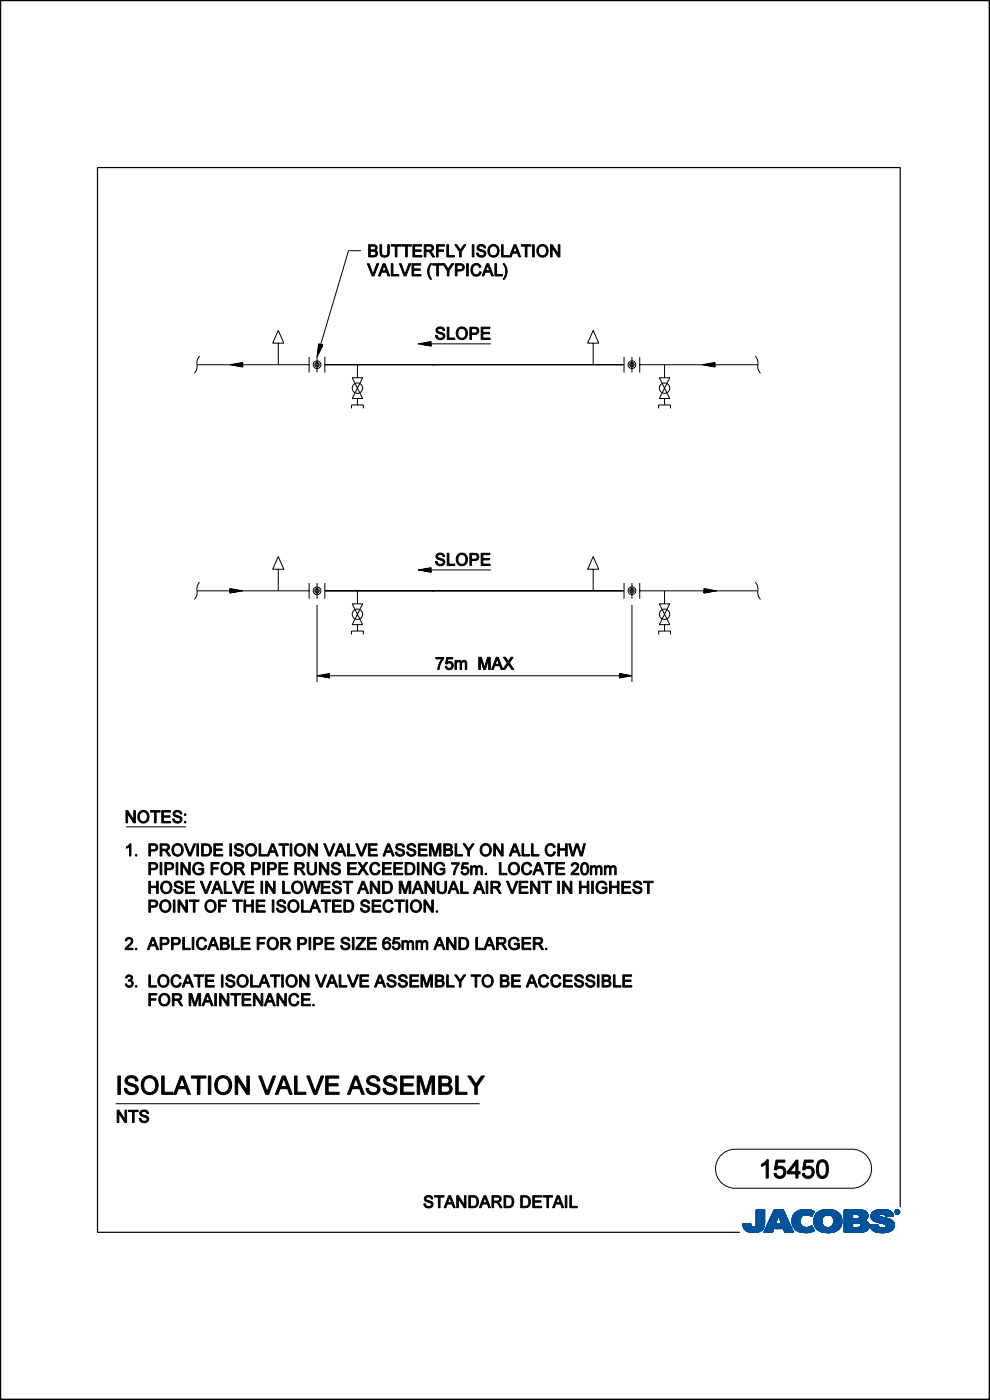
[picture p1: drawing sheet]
<svg xmlns="http://www.w3.org/2000/svg" width="210mm" height="297mm" viewBox="0 0 210 297" stroke-linecap="round" stroke-linejoin="round" font-family="sans-serif">
<path d="M191 256.1v-220.6h-170.3v225.9h136.2M.1 296.6v.3h209.7v-296.8h-209.7v296.8" fill="none" stroke="#000" stroke-width=".25"/>
<g fill="#000" stroke="#000" stroke-width=".21">
<path d="M78.2 51.9a2.06 2.06 0 0 1 1.6 .2l.2 .6-.4 .4a.74 .74 0 0 1 .4 .9 .74 .74 0 0 1-.8 .5h-1zM78.5 52.2v.8h.9a.42 .42 0 0 0 .2-.6 .42 .42 0 0 0-.6-.2zM78.5 53.3v.9h.7a.47 .47 0 0 0 .5-.5 .47 .47 0 0 0-.6-.4z" fill-rule="evenodd"/>
<path d="M77.9 55.9h.4l.8 2.3 .8-2.3h.4l-1 2.6h-.4z" fill-rule="evenodd"/>
<path d="M81.3 55.9h.4l1 2.6h-.4l-.3-.8h-1.1l-.3 .8h-.3zM81.5 56.2l-.5 1.2h.9z" fill-rule="evenodd"/>
<path d="M80.6 51.9h.3v1.5a.67 .67 0 0 0 .7 .9 .67 .67 0 0 0 .6-.9v-1.5h.4v1.5a1.01 1.01 0 0 1-1 1.2 1.01 1.01 0 0 1-1-1.2z" fill-rule="evenodd"/>
<path d="M83 55.9h.3v2.3h1.3v.3h-1.6z" fill-rule="evenodd"/>
<path d="M83 51.9h2v.3h-.8v2.3h-.4v-2.3h-.8z" fill-rule="evenodd"/>
<path d="M84.7 55.9h.4l.8 2.3 .8-2.3h.4l-1 2.6h-.4z" fill-rule="evenodd"/>
<path d="M85.2 51.9h2v.3h-.8v2.3h-.4v-2.3h-.8z" fill-rule="evenodd"/>
<path d="M87.4 55.9h1.8v.3h-1.5v.8h1.4v.3h-1.4v.9h1.6v.3h-1.9z" fill-rule="evenodd"/>
<path d="M87.6 51.9h1.8v.3h-1.5v.8h1.4v.3h-1.4v.9h1.6v.3h-1.9z" fill-rule="evenodd"/>
<path d="M90 51.9a2.46 2.46 0 0 1 1.8 .2l.2 .3a.7 .7 0 0 1-.7 .9l.9 1.2h-.4l-.6-.9-.5-.2h-.4v1.1h-.3zM90.3 52.2v.9h.7a.44 .44 0 0 0 .6-.4 .44 .44 0 0 0-.5-.5z" fill-rule="evenodd"/>
<path d="M91.3 55.9h.2a2.75 2.75 0 0 0 0 3.3h-.2a2.57 2.57 0 0 1 0-3.3z" fill-rule="evenodd"/>
<path d="M92.6 51.9h1.7v.3h-1.4v.8h1.2v.3h-1.2v1.2h-.3z" fill-rule="evenodd"/>
<path d="M91.8 55.9h2v.3h-.8v2.3h-.4v-2.3h-.8z" fill-rule="evenodd"/>
<path d="M94.8 51.9h.3v2.3h1.3v.3h-1.6z" fill-rule="evenodd"/>
<path d="M93.9 55.9h.4l.8 1.2 .7-1.2h.4l-1 1.5v1.1h-.3v-1.1z" fill-rule="evenodd"/>
<path d="M96.6 55.9h.9a.79 .79 0 0 1 1 .8 .79 .79 0 0 1-.9 .8h-.7v1h-.3zM96.9 56.2v1h.7a.49 .49 0 0 0 .5-.3 .49 .49 0 0 0-.2-.6z" fill-rule="evenodd"/>
<path d="M96.5 51.9h.4l.8 1.2 .7-1.2h.4l-1 1.5v1.1h-.3v-1.1z" fill-rule="evenodd"/>
<path d="M99 55.9h.3v2.6h-.3z" fill-rule="evenodd"/>
<path d="M100.2 51.9h.3v2.6h-.3z" fill-rule="evenodd"/>
<path d="M101.4 52.1a1.01 1.01 0 0 1 1.6 .5h-.3a.54 .54 0 0 0-.6-.5 .54 .54 0 0 0-.5 .7l1.1 .3a.81 .81 0 0 1 .3 1.2 .81 .81 0 0 1-1.2 .2l-.6-.4-.1-.4h.3a.62 .62 0 0 0 .7 .6 .62 .62 0 0 0 .6-.7l-1-.4a.66 .66 0 0 1-.5-.4 .66 .66 0 0 1 .2-.7z" fill-rule="evenodd"/>
<path d="M100.2 56.2a1.05 1.05 0 0 1 1.8 .5h-.3a.76 .76 0 0 0-1-.5 .76 .76 0 0 0-.5 1 .78 .78 0 0 0 .6 1 .78 .78 0 0 0 .9-.6l.4 .1a1.13 1.13 0 0 1-1.4 .9 1.13 1.13 0 0 1-.8-1.4z" fill-rule="evenodd"/>
<path d="M103.3 55.9h.4l1 2.6h-.4l-.3-.8h-1.1l-.3 .8h-.3zM103.5 56.2l-.5 1.2h.9z" fill-rule="evenodd"/>
<path d="M103.8 52.2a1.28 1.28 0 0 1 1.7 0 1.28 1.28 0 0 1 .2 1.7 1.25 1.25 0 0 1-1.7 .5 1.25 1.25 0 0 1-.4-1.7zM104.1 52.4a1.01 1.01 0 0 0-.2 1.3 1.01 1.01 0 0 0 1.3 .4 1 1 0 0 0 .3-1.4 1 1 0 0 0-1.4-.3z" fill-rule="evenodd"/>
<path d="M105 55.9h.3v2.3h1.3v.3h-1.6z" fill-rule="evenodd"/>
<path d="M106.4 51.9h.3v2.3h1.3v.3h-1.6z" fill-rule="evenodd"/>
<path d="M106.7 55.9h.3a2.57 2.57 0 0 1 0 3.3h-.3a2.75 2.75 0 0 0 0-3.3z" fill-rule="evenodd"/>
<path d="M109 51.9h.5l.9 2.6h-.3l-.3-.8h-1.1l-.3 .8h-.3zM109.3 52.2l-.5 1.2h.9z" fill-rule="evenodd"/>
<path d="M110.6 51.9h2v.3h-.8v2.3h-.4v-2.3h-.8z" fill-rule="evenodd"/>
<path d="M113 51.9h.3v2.6h-.3z" fill-rule="evenodd"/>
<path d="M114.2 52.2a1.28 1.28 0 0 1 1.7 0 1.28 1.28 0 0 1 .2 1.7 1.25 1.25 0 0 1-1.7 .5 1.25 1.25 0 0 1-.4-1.7zM114.5 52.4a1.01 1.01 0 0 0-.2 1.3 1.01 1.01 0 0 0 1.3 .4 1 1 0 0 0 .3-1.4 1 1 0 0 0-1.4-.3z" fill-rule="evenodd"/>
<path d="M116.8 51.9h.3l1.3 2v-2h.4v2.6h-.4l-1.3-2v2h-.3z" fill-rule="evenodd"/>
<path d="M92.7 69.6a1.01 1.01 0 0 1 1.6 .5h-.3a.54 .54 0 0 0-.7-.5 .54 .54 0 0 0-.4 .7l1 .3a.81 .81 0 0 1 .3 1.2 .81 .81 0 0 1-1.1 .2l-.6-.4-.1-.4h.3a.62 .62 0 0 0 .7 .6 .62 .62 0 0 0 .6-.7l-1-.4a.66 .66 0 0 1-.5-.5 .66 .66 0 0 1 .2-.6z" fill-rule="evenodd"/>
<path d="M94.9 69.4h.3v2.3h1.3v.3h-1.6z" fill-rule="evenodd"/>
<path d="M97.1 69.7a1.28 1.28 0 0 1 1.7 0 1.28 1.28 0 0 1 .2 1.7 1.25 1.25 0 0 1-1.7 .5 1.25 1.25 0 0 1-.4-1.7zM97.4 69.9a1.01 1.01 0 0 0-.2 1.3 1.01 1.01 0 0 0 1.3 .4 1 1 0 0 0 .3-1.4 1 1 0 0 0-1.4-.3z" fill-rule="evenodd"/>
<path d="M99.7 69.4h.9a.79 .79 0 0 1 1 .8 .79 .79 0 0 1-1 .8h-.6v1h-.3zM100 69.7v1h.6a.49 .49 0 0 0 .6-.4 .49 .49 0 0 0-.3-.6z" fill-rule="evenodd"/>
<path d="M102.1 69.4h1.8v.3h-1.5v.8h1.4v.3h-1.4v.9h1.6v.3h-1.9z" fill-rule="evenodd"/>
<path d="M92.7 117.5a1.01 1.01 0 0 1 1.6 .6h-.3a.54 .54 0 0 0-.7-.5 .54 .54 0 0 0-.4 .7l1 .3a.81 .81 0 0 1 .3 1.1 .81 .81 0 0 1-1.1 .3l-.6-.4-.1-.5h.3a.62 .62 0 0 0 .7 .7 .62 .62 0 0 0 .6-.7l-1-.4a.66 .66 0 0 1-.5-.5 .66 .66 0 0 1 .2-.7z" fill-rule="evenodd"/>
<path d="M94.9 117.4h.3v2.3h1.3v.3h-1.6z" fill-rule="evenodd"/>
<path d="M97.1 117.7a1.28 1.28 0 0 1 1.7 0 1.28 1.28 0 0 1 .2 1.7 1.25 1.25 0 0 1-1.7 .4 1.25 1.25 0 0 1-.4-1.7zM97.4 117.9a1.01 1.01 0 0 0-.2 1.3 1.01 1.01 0 0 0 1.3 .4 1 1 0 0 0 .3-1.4 1 1 0 0 0-1.4-.3z" fill-rule="evenodd"/>
<path d="M99.7 117.4h.9a.79 .79 0 0 1 1 .7 .79 .79 0 0 1-1 .8h-.6v1.1h-.3zM100 117.7v.9h.6a.49 .49 0 0 0 .6-.3 .49 .49 0 0 0-.3-.6z" fill-rule="evenodd"/>
<path d="M102.1 117.4h1.8v.3h-1.5v.8h1.4v.3h-1.4v.9h1.6v.3h-1.9z" fill-rule="evenodd"/>
<path d="M92.5 139.5h1.6v.2l-.7 1.2-.2 1.1h-.3l.1-.7 .8-1.5h-1.3z" fill-rule="evenodd"/>
<path d="M94.8 139.5h1.2v.3h-1l-.1 .7a.85 .85 0 0 1 1.2 .4 .85 .85 0 0 1-.6 1.2 .85 .85 0 0 1-1-.7l.3-.1a.56 .56 0 0 0 .8 .3 .56 .56 0 0 0 .1-.8 .56 .56 0 0 0-.9 .1l-.3-.1z" fill-rule="evenodd"/>
<path d="M96.5 140.1h.3v.3a.58 .58 0 0 1 .5-.3 .58 .58 0 0 1 .6 .3 .6 .6 0 0 1 .7-.3 .6 .6 0 0 1 .4 .6v1.3h-.3v-1.4l-.3-.2a.47 .47 0 0 0-.5 .5v1.1h-.3v-1.2a.43 .43 0 0 0-.6-.4 .43 .43 0 0 0-.2 .7v.9h-.3z" fill-rule="evenodd"/>
<path d="M101.6 139.4h.5l.7 2.2 .6-2.2h.6v2.6h-.4v-2.3l-.6 2.3h-.4l-.7-2.3v2.3h-.3z" fill-rule="evenodd"/>
<path d="M105.3 139.4h.4l1 2.6h-.4l-.3-.8h-1.1l-.3 .8h-.3zM105.5 139.7l-.5 1.2h.9z" fill-rule="evenodd"/>
<path d="M106.8 139.4h.4l.6 .9 .6-.9h.4l-.8 1.2 1 1.4h-.4l-.8-1.1-.7 1.1h-.5l1-1.4z" fill-rule="evenodd"/>
<path d="M26.7 172h.4l1.3 2v-2h.3v2.6h-.3l-1.3-2v2h-.4z" fill-rule="evenodd"/>
<path d="M29.6 172.3a1.28 1.28 0 0 1 1.7 0 1.28 1.28 0 0 1 .2 1.7 1.25 1.25 0 0 1-1.7 .4 1.25 1.25 0 0 1-.5-1.7zM29.8 172.5a1.01 1.01 0 0 0-.2 1.3 1.01 1.01 0 0 0 1.3 .4 1 1 0 0 0 .3-1.4 1 1 0 0 0-1.4-.3z" fill-rule="evenodd"/>
<path d="M31.9 172h2.1v.3h-.9v2.3h-.3v-2.3h-.9z" fill-rule="evenodd"/>
<path d="M34.3 172h1.9v.3h-1.5v.8h1.4v.3h-1.4v.9h1.5v.3h-1.9z" fill-rule="evenodd"/>
<path d="M37 172.1a1.01 1.01 0 0 1 1.6 .6h-.4a.54 .54 0 0 0-.6-.5 .54 .54 0 0 0-.4 .6l1 .4a.81 .81 0 0 1 .3 1.1 .81 .81 0 0 1-1.1 .3l-.6-.4-.2-.5h.4a.62 .62 0 0 0 .6 .7 .62 .62 0 0 0 .6-.7l-.9-.4a.66 .66 0 0 1-.6-.5 .66 .66 0 0 1 .3-.7z" fill-rule="evenodd"/>
<path d="M39.1 172.7h.3v.3h-.3z" fill-rule="evenodd"/>
<path d="M39.1 174.3h.3v.3h-.3z" fill-rule="evenodd"/>
<path d="M26.8 179.7l.8-.7h.2v2.6h-.3v-2l-.7 .4z" fill-rule="evenodd"/>
<path d="M28.7 181.3h.3v.3h-.3z" fill-rule="evenodd"/>
<path d="M31.6 179h.9a.79 .79 0 0 1 1 .8 .79 .79 0 0 1-1 .8h-.6v1h-.3zM31.9 179.3v1h.6a.49 .49 0 0 0 .6-.4 .49 .49 0 0 0-.3-.6z" fill-rule="evenodd"/>
<path d="M31.6 183h.9a.79 .79 0 0 1 1 .7 .79 .79 0 0 1-1 .8h-.6v1.1h-.3zM31.9 183.3v.9h.6a.49 .49 0 0 0 .6-.3 .49 .49 0 0 0-.3-.6z" fill-rule="evenodd"/>
<path d="M31.6 186.9h.3v1.1h1.3v-1.1h.4v2.6h-.4v-1.2h-1.3v1.2h-.3z" fill-rule="evenodd"/>
<path d="M31.6 190.9h.9a.79 .79 0 0 1 1 .8 .79 .79 0 0 1-1 .8h-.6v1h-.3zM31.9 191.2v1h.6a.49 .49 0 0 0 .6-.4 .49 .49 0 0 0-.3-.6z" fill-rule="evenodd"/>
<path d="M34.2 191.2a1.28 1.28 0 0 1 1.7 0 1.28 1.28 0 0 1 .2 1.7 1.25 1.25 0 0 1-1.7 .5 1.25 1.25 0 0 1-.4-1.7zM34.5 191.4a1.01 1.01 0 0 0-.2 1.3 1.01 1.01 0 0 0 1.2 .4 1 1 0 0 0 .4-1.4 1 1 0 0 0-1.4-.3z" fill-rule="evenodd"/>
<path d="M34 179a2.47 2.47 0 0 1 1.7 .2l.2 .3a.7 .7 0 0 1-.6 .9l.9 1.2h-.4l-.6-.9-.5-.2h-.4v1.1h-.3zM34.3 179.3v.9h.7a.44 .44 0 0 0 .6-.4 .44 .44 0 0 0-.5-.5z" fill-rule="evenodd"/>
<path d="M34 183h.3v2.6h-.3z" fill-rule="evenodd"/>
<path d="M34.4 187.3a1.28 1.28 0 0 1 1.7-.1 1.28 1.28 0 0 1 .2 1.8 1.25 1.25 0 0 1-1.7 .4 1.25 1.25 0 0 1-.4-1.7zM34.7 187.4a1.01 1.01 0 0 0-.2 1.4 1.01 1.01 0 0 0 1.2 .3 1 1 0 0 0 .4-1.3 1 1 0 0 0-1.4-.4z" fill-rule="evenodd"/>
<path d="M35 183h.9a.79 .79 0 0 1 1 .7 .79 .79 0 0 1-1 .8h-.6v1.1h-.3zM35.3 183.3v.9h.6a.49 .49 0 0 0 .6-.3 .49 .49 0 0 0-.3-.6z" fill-rule="evenodd"/>
<path d="M36.8 179.3a1.28 1.28 0 0 1 1.7 0 1.28 1.28 0 0 1 .2 1.7 1.25 1.25 0 0 1-1.7 .5 1.25 1.25 0 0 1-.4-1.7zM37.1 179.5a1.01 1.01 0 0 0-.2 1.3 1.01 1.01 0 0 0 1.2 .4 1 1 0 0 0 .4-1.4 1 1 0 0 0-1.4-.3z" fill-rule="evenodd"/>
<path d="M36.8 190.9h.3v2.6h-.3z" fill-rule="evenodd"/>
<path d="M37.2 187.1a1.01 1.01 0 0 1 1.6 .5h-.3a.54 .54 0 0 0-.7-.5 .54 .54 0 0 0-.4 .7l1 .4a.81 .81 0 0 1 .3 1.1 .81 .81 0 0 1-1.1 .3l-.6-.4-.1-.5h.3a.62 .62 0 0 0 .7 .6 .62 .62 0 0 0 .6-.7l-1-.3a.66 .66 0 0 1-.5-.5 .66 .66 0 0 1 .2-.7z" fill-rule="evenodd"/>
<path d="M37.4 183h.3v2.6h-.3z" fill-rule="evenodd"/>
<path d="M37.8 190.9h.3l1.3 2v-2h.4v2.6h-.4l-1.3-2v2h-.3z" fill-rule="evenodd"/>
<path d="M38.4 183h.3l1.3 2v-2h.4v2.6h-.4l-1.3-2v2h-.3z" fill-rule="evenodd"/>
<path d="M39.4 186.9h1.8v.3h-1.5v.8h1.4v.3h-1.4v.9h1.6v.3h-1.9z" fill-rule="evenodd"/>
<path d="M39.1 179h.4l.8 2.3 .8-2.3h.4l-1 2.6h-.4z" fill-rule="evenodd"/>
<path d="M40.2 190.9h2v.3h-.8v2.3h-.4v-2.3h-.8z" fill-rule="evenodd"/>
<path d="M41.8 179h.3v2.6h-.3z" fill-rule="evenodd"/>
<path d="M41.2 183.3a1.16 1.16 0 0 1 2 .4l-.3 .1a.9 .9 0 0 0-1.3-.5 .9 .9 0 0 0-.4 1.3 .95 .95 0 0 0 1.7 .4v-.5h-.7v-.3h1v1a1.39 1.39 0 0 1-2 .1 1.39 1.39 0 0 1 0-2z" fill-rule="evenodd"/>
<path d="M42.8 179a1.74 1.74 0 0 1 1.8 .4 1.33 1.33 0 0 1 .2 1.4 1.33 1.33 0 0 1-1.1 .8h-.9zM43.1 179.3v2a1.06 1.06 0 0 0 1.4-1 1.06 1.06 0 0 0-1.4-1z" fill-rule="evenodd"/>
<path d="M43.8 191.2a1.28 1.28 0 0 1 1.7 0 1.28 1.28 0 0 1 .2 1.7 1.25 1.25 0 0 1-1.7 .5 1.25 1.25 0 0 1-.5-1.7zM44.1 191.4a1.01 1.01 0 0 0-.2 1.3 1.01 1.01 0 0 0 1.2 .4 1 1 0 0 0 .3-1.4 1 1 0 0 0-1.3-.3z" fill-rule="evenodd"/>
<path d="M42.5 186.9h.4l.8 2.3 .8-2.3h.4l-1 2.6h-.4z" fill-rule="evenodd"/>
<path d="M44.8 183h1.7v.3h-1.4v.8h1.2v.3h-1.2v1.2h-.3z" fill-rule="evenodd"/>
<path d="M45.8 186.9h.4l1 2.6h-.3l-.3-.8h-1.1l-.3 .8h-.4zM46 187.2l-.4 1.2h.9z" fill-rule="evenodd"/>
<path d="M45.4 179h1.8v.3h-1.5v.8h1.4v.3h-1.4v.9h1.6v.3h-1.9z" fill-rule="evenodd"/>
<path d="M46.4 190.9h1.7v.3h-1.4v.8h1.2v.3h-1.2v1.2h-.3z" fill-rule="evenodd"/>
<path d="M47.2 183.3a1.28 1.28 0 0 1 1.7 0 1.28 1.28 0 0 1 .2 1.7 1.25 1.25 0 0 1-1.7 .4 1.25 1.25 0 0 1-.5-1.7zM47.5 183.5a1.01 1.01 0 0 0-.2 1.3 1.01 1.01 0 0 0 1.2 .4 1 1 0 0 0 .3-1.4 1 1 0 0 0-1.3-.3z" fill-rule="evenodd"/>
<path d="M47.6 186.9h.3v2.3h1.3v.3h-1.6z" fill-rule="evenodd"/>
<path d="M48.8 179h.3v2.6h-.3z" fill-rule="evenodd"/>
<path d="M50 179.2a1.01 1.01 0 0 1 1.6 .5h-.3a.54 .54 0 0 0-.7-.5 .54 .54 0 0 0-.4 .7l1 .3a.81 .81 0 0 1 .3 1.1 .81 .81 0 0 1-1.1 .3l-.6-.4-.1-.4h.3a.62 .62 0 0 0 .7 .6 .62 .62 0 0 0 .6-.7l-1-.4a.66 .66 0 0 1-.5-.5 .66 .66 0 0 1 .2-.6z" fill-rule="evenodd"/>
<path d="M49.8 183a2.47 2.47 0 0 1 1.7 .1l.2 .4a.7 .7 0 0 1-.6 .9l.8 1.2h-.4l-.5-.9-.5-.3h-.4v1.2h-.3zM50.1 183.3v.8h.7a.44 .44 0 0 0 .6-.3 .44 .44 0 0 0-.5-.5z" fill-rule="evenodd"/>
<path d="M49.4 190.9h2v.3h-.8v2.3h-.4v-2.3h-.8z" fill-rule="evenodd"/>
<path d="M49.3 186.9h.4l.8 2.3 .8-2.3h.4l-1 2.6h-.4z" fill-rule="evenodd"/>
<path d="M51.8 190.9h.3v1.1h1.3v-1.1h.4v2.6h-.4v-1.2h-1.3v1.2h-.3z" fill-rule="evenodd"/>
<path d="M52 186.9h1.8v.3h-1.5v.8h1.4v.3h-1.4v.9h1.6v.3h-1.9z" fill-rule="evenodd"/>
<path d="M52.4 179.3a1.28 1.28 0 0 1 1.7 0 1.28 1.28 0 0 1 .2 1.7 1.25 1.25 0 0 1-1.7 .5 1.25 1.25 0 0 1-.5-1.7zM52.7 179.5a1.01 1.01 0 0 0-.2 1.3 1.01 1.01 0 0 0 1.2 .4 1 1 0 0 0 .3-1.4 1 1 0 0 0-1.3-.3z" fill-rule="evenodd"/>
<path d="M53.4 183h.9a.79 .79 0 0 1 1 .7 .79 .79 0 0 1-1 .8h-.6v1.1h-.3zM53.7 183.3v.9h.6a.49 .49 0 0 0 .6-.3 .49 .49 0 0 0-.3-.6z" fill-rule="evenodd"/>
<path d="M54.3 190.9h1.9v.3h-1.5v.8h1.4v.3h-1.4v.9h1.5v.3h-1.9z" fill-rule="evenodd"/>
<path d="M55 179h.3v2.3h1.3v.3h-1.6z" fill-rule="evenodd"/>
<path d="M55.4 186.9h.3v2.6h-.3z" fill-rule="evenodd"/>
<path d="M55.8 183h.3v2.6h-.3z" fill-rule="evenodd"/>
<path d="M56.4 186.9h.3l1.3 2v-2h.4v2.6h-.4l-1.3-1.9v1.9h-.3z" fill-rule="evenodd"/>
<path d="M57.6 179h.4l1 2.6h-.3l-.3-.8h-1.1l-.3 .8h-.4zM57.8 179.3l-.4 1.2h.9z" fill-rule="evenodd"/>
<path d="M56.8 183h.9a.79 .79 0 0 1 1 .7 .79 .79 0 0 1-1 .8h-.6v1.1h-.3zM57.1 183.3v.9h.6a.49 .49 0 0 0 .6-.3 .49 .49 0 0 0-.3-.6z" fill-rule="evenodd"/>
<path d="M57.7 190.9h.4v2.6h-.4z" fill-rule="evenodd"/>
<path d="M59 191.1a1.01 1.01 0 0 1 1.6 .5h-.4a.54 .54 0 0 0-.6-.5 .54 .54 0 0 0-.4 .7l1 .4a.81 .81 0 0 1 .3 1.1 .81 .81 0 0 1-1.1 .2l-.6-.4-.2-.4h.4a.62 .62 0 0 0 .7 .6 .62 .62 0 0 0 .5-.7l-.9-.4a.66 .66 0 0 1-.5-.4 .66 .66 0 0 1 .2-.7z" fill-rule="evenodd"/>
<path d="M59.2 183h1.8v.3h-1.5v.8h1.4v.3h-1.4v.9h1.5v.3h-1.8z" fill-rule="evenodd"/>
<path d="M60 186.9h.3v2.3h1.3v.3h-1.6z" fill-rule="evenodd"/>
<path d="M59.2 179h2v.3h-.8v2.3h-.4v-2.3h-.8z" fill-rule="evenodd"/>
<path d="M61.4 191.2a1.28 1.28 0 0 1 1.7 0 1.28 1.28 0 0 1 .2 1.7 1.25 1.25 0 0 1-1.7 .5 1.25 1.25 0 0 1-.5-1.7zM61.6 191.4a1.01 1.01 0 0 0-.2 1.3 1.01 1.01 0 0 0 1.3 .4 1 1 0 0 0 .3-1.4 1 1 0 0 0-1.4-.3z" fill-rule="evenodd"/>
<path d="M61.6 179h.3v2.6h-.3z" fill-rule="evenodd"/>
<path d="M62.2 187.3a1.28 1.28 0 0 1 1.7-.1 1.28 1.28 0 0 1 .2 1.8 1.25 1.25 0 0 1-1.7 .4 1.25 1.25 0 0 1-.5-1.7zM62.5 187.4a1.01 1.01 0 0 0-.2 1.4 1.01 1.01 0 0 0 1.2 .3 1 1 0 0 0 .3-1.3 1 1 0 0 0-1.3-.4z" fill-rule="evenodd"/>
<path d="M62.8 179.3a1.28 1.28 0 0 1 1.7 0 1.28 1.28 0 0 1 .2 1.7 1.25 1.25 0 0 1-1.7 .5 1.25 1.25 0 0 1-.5-1.7zM63.1 179.5a1.01 1.01 0 0 0-.2 1.3 1.01 1.01 0 0 0 1.2 .4 1 1 0 0 0 .3-1.4 1 1 0 0 0-1.3-.3z" fill-rule="evenodd"/>
<path d="M62.5 183a2.47 2.47 0 0 1 1.8 .1l.2 .4a.7 .7 0 0 1-.6 .9l.8 1.2h-.4l-.5-.9-.5-.3h-.4v1.2h-.4zM62.9 183.3v.8h.7a.44 .44 0 0 0 .6-.3 .44 .44 0 0 0-.5-.5z" fill-rule="evenodd"/>
<path d="M63.9 190.9h.4v2.3h1.2v.3h-1.6z" fill-rule="evenodd"/>
<path d="M64.5 186.9h.3l.5 2.3 .7-2.3h.4l.7 2.3 .5-2.3h.4l-.6 2.6h-.5l-.7-2.2-.7 2.2h-.4z" fill-rule="evenodd"/>
<path d="M65.3 179h.4l1.3 2v-2h.3v2.6h-.3l-1.3-2v2h-.4z" fill-rule="evenodd"/>
<path d="M66.6 190.9h.4l1 2.6h-.4l-.2-.8h-1.1l-.3 .8h-.4zM66.8 191.2l-.4 1.2h.8z" fill-rule="evenodd"/>
<path d="M65.1 183h.4v1.5a.67 .67 0 0 0 .6 .8 .67 .67 0 0 0 .7-.8v-1.5h.3v1.5a1.01 1.01 0 0 1-1 1.1 1.01 1.01 0 0 1-1-1.1z" fill-rule="evenodd"/>
<path d="M67.7 183h.4l1.3 2v-2h.3v2.6h-.3l-1.3-2v2h-.4z" fill-rule="evenodd"/>
<path d="M68.1 186.9h1.9v.3h-1.5v.8h1.4v.3h-1.4v.9h1.5v.3h-1.9z" fill-rule="evenodd"/>
<path d="M68.1 190.9h2.1v.3h-.9v2.3h-.3v-2.3h-.9z" fill-rule="evenodd"/>
<path d="M68.7 179h.3l.9 2.3 .8-2.3h.4l-1 2.6h-.4z" fill-rule="evenodd"/>
<path d="M70.6 183.1a1.01 1.01 0 0 1 1.6 .6h-.4a.54 .54 0 0 0-.6-.5 .54 .54 0 0 0-.4 .7l1 .3a.81 .81 0 0 1 .3 1.1 .81 .81 0 0 1-1.1 .3l-.6-.4-.2-.5h.4a.62 .62 0 0 0 .6 .7 .62 .62 0 0 0 .6-.7l-.9-.4a.66 .66 0 0 1-.5-.5 .66 .66 0 0 1 .2-.7z" fill-rule="evenodd"/>
<path d="M70.8 187.1a1.01 1.01 0 0 1 1.6 .5h-.4a.54 .54 0 0 0-.6-.5 .54 .54 0 0 0-.4 .7l1 .4a.81 .81 0 0 1 .3 1.1 .81 .81 0 0 1-1.1 .3l-.6-.4-.2-.5h.4a.62 .62 0 0 0 .7 .6 .62 .62 0 0 0 .5-.7l-.9-.3a.66 .66 0 0 1-.5-.5 .66 .66 0 0 1 .2-.7z" fill-rule="evenodd"/>
<path d="M70.5 190.9h1.9v.3h-1.5v.8h1.4v.3h-1.4v.9h1.5v.3h-1.9z" fill-rule="evenodd"/>
<path d="M72 179h.4l1 2.6h-.4l-.2-.8h-1.1l-.3 .8h-.4zM72.2 179.3l-.4 1.2h.9z" fill-rule="evenodd"/>
<path d="M72.9 190.9a1.74 1.74 0 0 1 1.9 .4 1.33 1.33 0 0 1 .2 1.4 1.33 1.33 0 0 1-1.1 .8h-1zM73.3 191.2v2a1.06 1.06 0 0 0 1.4-1 1.06 1.06 0 0 0-1.4-1z" fill-rule="evenodd"/>
<path d="M72.7 186.9h2.1v.3h-.9v2.3h-.3v-2.3h-.9z" fill-rule="evenodd"/>
<path d="M73.7 183h1.9v.3h-1.5v.8h1.4v.3h-1.4v.9h1.5v.3h-1.9z" fill-rule="evenodd"/>
<path d="M73.7 179h.4v2.3h1.2v.3h-1.6z" fill-rule="evenodd"/>
<path d="M75.9 183h.5l.5 .9 .7-.9h.4l-.8 1.2 .9 1.4h-.4l-.7-1.1-.8 1.1h-.4l1-1.4z" fill-rule="evenodd"/>
<path d="M76.8 186.9h.4l1 2.6h-.4l-.2-.8h-1.1l-.3 .8h-.4zM77 187.2l-.4 1.2h.8z" fill-rule="evenodd"/>
<path d="M76.8 191.1a1.01 1.01 0 0 1 1.6 .5h-.4a.54 .54 0 0 0-.6-.5 .54 .54 0 0 0-.4 .7l1 .4a.81 .81 0 0 1 .3 1.1 .81 .81 0 0 1-1.1 .2l-.6-.4-.2-.4h.4a.62 .62 0 0 0 .6 .6 .62 .62 0 0 0 .6-.7l-.9-.4a.66 .66 0 0 1-.5-.4 .66 .66 0 0 1 .2-.7z" fill-rule="evenodd"/>
<path d="M75.5 179h.3l.9 2.3 .8-2.3h.4l-1 2.6h-.4z" fill-rule="evenodd"/>
<path d="M78.1 179h1.9v.3h-1.5v.8h1.4v.3h-1.4v.9h1.5v.3h-1.9z" fill-rule="evenodd"/>
<path d="M78.5 186.9h.4l1.3 2v-2h.3v2.6h-.3l-1.3-1.9v1.9h-.4z" fill-rule="evenodd"/>
<path d="M78.9 190.9h1.9v.3h-1.5v.8h1.4v.3h-1.4v.9h1.5v.3h-1.9z" fill-rule="evenodd"/>
<path d="M78.8 183.3a1.05 1.05 0 0 1 1.8 .4l-.4 .1a.76 .76 0 0 0-.9-.5 .76 .76 0 0 0-.5 1 .78 .78 0 0 0 .5 1 .78 .78 0 0 0 1-.6l.3 .1a1.13 1.13 0 0 1-1.3 .8 1.13 1.13 0 0 1-.9-1.3z" fill-rule="evenodd"/>
<path d="M81.1 183h1.9v.3h-1.5v.8h1.4v.3h-1.4v.9h1.5v.3h-1.9z" fill-rule="evenodd"/>
<path d="M81.1 186.9a1.74 1.74 0 0 1 1.9 .5 1.33 1.33 0 0 1 .2 1.4 1.33 1.33 0 0 1-1.1 .7h-1zM81.5 187.2v2a1.06 1.06 0 0 0 1.4-1 1.06 1.06 0 0 0-1.4-1z" fill-rule="evenodd"/>
<path d="M82.2 179h.4l1 2.6h-.4l-.2-.8h-1.1l-.3 .8h-.4zM82.4 179.3l-.4 1.2h.8z" fill-rule="evenodd"/>
<path d="M81.4 199.2a.8 .8 0 0 1 .8-.3 .8 .8 0 0 1 .6 .6l-.3 .1a.55 .55 0 0 0-.6-.4 .55 .55 0 0 0-.4 .6l-.1 .3a.85 .85 0 0 1 1.4 .1 .85 .85 0 0 1-.4 1.3 .85 .85 0 0 1-1.2-.7v-.9zM81.4 200.6a.6 .6 0 0 0 1.2 0 .6 .6 0 0 0-1.2 0z" fill-rule="evenodd"/>
<path d="M81.6 191.2a1.05 1.05 0 0 1 1.8 .4l-.4 .1a.76 .76 0 0 0-.9-.5 .76 .76 0 0 0-.5 1 .78 .78 0 0 0 .5 1 .78 .78 0 0 0 1-.6l.3 .1a1.13 1.13 0 0 1-1.3 .9 1.13 1.13 0 0 1-.9-1.4z" fill-rule="evenodd"/>
<path d="M83.5 183h1.9v.3h-1.5v.8h1.4v.3h-1.4v.9h1.5v.3h-1.9z" fill-rule="evenodd"/>
<path d="M84.2 179.2a1.01 1.01 0 0 1 1.6 .5h-.4a.54 .54 0 0 0-.6-.5 .54 .54 0 0 0-.4 .7l1 .3a.81 .81 0 0 1 .3 1.1 .81 .81 0 0 1-1.1 .3l-.6-.4-.2-.4h.4a.62 .62 0 0 0 .6 .6 .62 .62 0 0 0 .6-.7l-.9-.4a.66 .66 0 0 1-.5-.5 .66 .66 0 0 1 .2-.6z" fill-rule="evenodd"/>
<path d="M83.7 190.9h2.1v.3h-.9v2.3h-.3v-2.3h-.9z" fill-rule="evenodd"/>
<path d="M84.7 186.9h.5l.7 2.3 .7-2.3h.5v2.6h-.3v-2.3l-.7 2.3h-.4l-.7-2.3v2.3h-.3z" fill-rule="evenodd"/>
<path d="M85.9 183a1.74 1.74 0 0 1 1.9 .4 1.33 1.33 0 0 1 .2 1.4 1.33 1.33 0 0 1-1.2 .8h-.9zM86.3 183.3v2a1.06 1.06 0 0 0 1.4-1 1.06 1.06 0 0 0-1.4-1z" fill-rule="evenodd"/>
<path d="M86.1 190.9h.4v2.6h-.4z" fill-rule="evenodd"/>
<path d="M86.6 179.2a1.01 1.01 0 0 1 1.6 .5h-.4a.54 .54 0 0 0-.6-.5 .54 .54 0 0 0-.4 .7l1 .3a.81 .81 0 0 1 .3 1.1 .81 .81 0 0 1-1.1 .3l-.6-.4-.2-.4h.4a.62 .62 0 0 0 .6 .6 .62 .62 0 0 0 .6-.7l-.9-.4a.66 .66 0 0 1-.5-.5 .66 .66 0 0 1 .2-.6z" fill-rule="evenodd"/>
<path d="M87.4 191.2a1.28 1.28 0 0 1 1.7 0 1.28 1.28 0 0 1 .2 1.7 1.25 1.25 0 0 1-1.7 .5 1.25 1.25 0 0 1-.5-1.7zM87.6 191.4a1.01 1.01 0 0 0-.2 1.3 1.01 1.01 0 0 0 1.3 .4 1 1 0 0 0 .3-1.4 1 1 0 0 0-1.4-.3z" fill-rule="evenodd"/>
<path d="M88.4 186.9h.4l1 2.6h-.4l-.3-.8h-1l-.3 .8h-.4zM88.6 187.2l-.4 1.2h.8z" fill-rule="evenodd"/>
<path d="M88.5 183h.4v2.6h-.4z" fill-rule="evenodd"/>
<path d="M88.7 179h1.9v.3h-1.5v.8h1.4v.3h-1.4v.9h1.5v.3h-1.9z" fill-rule="evenodd"/>
<path d="M89.5 183h.4l1.3 2v-2h.3v2.6h-.3l-1.3-2v2h-.4z" fill-rule="evenodd"/>
<path d="M89.9 190.9h.4l1.3 2v-2h.3v2.6h-.3l-1.3-2v2h-.4z" fill-rule="evenodd"/>
<path d="M90.1 186.9h.4l1.3 2v-2h.3v2.6h-.3l-1.3-1.9v1.9h-.4z" fill-rule="evenodd"/>
<path d="M91.1 179h.6l.6 2.2 .7-2.2h.5v2.6h-.3v-2.3l-.7 2.3h-.4l-.7-2.3v2.3h-.3z" fill-rule="evenodd"/>
<path d="M92.5 193.2h.3v.3h-.3z" fill-rule="evenodd"/>
<path d="M92.4 183.3a1.16 1.16 0 0 1 1.9 .4l-.3 .1a.9 .9 0 0 0-1.2-.5 .9 .9 0 0 0-.4 1.3 .95 .95 0 0 0 1.6 .4v-.5h-.7v-.3h1.1v1a1.39 1.39 0 0 1-2 .1 1.39 1.39 0 0 1 0-2z" fill-rule="evenodd"/>
<path d="M94.1 179h1a.65 .65 0 0 1 .8 .4 .65 .65 0 0 1-.3 .8 .74 .74 0 0 1 .4 .9 .74 .74 0 0 1-.9 .5h-1zM94.5 179.3v.8h.8a.42 .42 0 0 0 .2-.6 .42 .42 0 0 0-.5-.2zM94.5 180.4v.9h.6a.47 .47 0 0 0 .6-.5 .47 .47 0 0 0-.6-.4z" fill-rule="evenodd"/>
<path d="M92.7 186.9h.4v1.6a.67 .67 0 0 0 .6 .8 .67 .67 0 0 0 .7-.8v-1.6h.3v1.6a1.01 1.01 0 0 1-1 1.1 1.01 1.01 0 0 1-1-1.1z" fill-rule="evenodd"/>
<path d="M96 186.9h.4l1 2.6h-.4l-.3-.8h-1l-.3 .8h-.4zM96.2 187.2l-.4 1.2h.8z" fill-rule="evenodd"/>
<path d="M95.8 183h1.6v.3l-.7 1.1-.2 1.2h-.3l.1-.8 .8-1.5h-1.3z" fill-rule="evenodd"/>
<path d="M96.5 179h.4v2.3h1.2v.3h-1.6z" fill-rule="evenodd"/>
<path d="M97.7 186.9h.4v2.3h1.2v.3h-1.6z" fill-rule="evenodd"/>
<path d="M98.1 183h1.2v.3h-1l-.1 .7a.85 .85 0 0 1 1.2 .5 .85 .85 0 0 1-.6 1.1 .85 .85 0 0 1-1-.7h.3a.56 .56 0 0 0 .8 .3 .56 .56 0 0 0 .1-.9 .56 .56 0 0 0-.9 .1h-.3z" fill-rule="evenodd"/>
<path d="M98.2 179h.4l.8 1.1 .8-1.1h.4l-1 1.5v1.1h-.4v-1.1z" fill-rule="evenodd"/>
<path d="M99.8 183.7h.3v.3a.58 .58 0 0 1 .6-.4 .58 .58 0 0 1 .5 .4 .6 .6 0 0 1 .7-.4 .6 .6 0 0 1 .4 .7v1.3h-.3v-1.5l-.3-.2a.46 .46 0 0 0-.5 .6v1.1h-.3v-1.2a.43 .43 0 0 0-.5-.4 .43 .43 0 0 0-.3 .6v1h-.3z" fill-rule="evenodd"/>
<path d="M101.4 186.9h.4l1 2.6h-.4l-.3-.8h-1l-.3 .8h-.4zM101.6 187.2l-.4 1.2h.8z" fill-rule="evenodd"/>
<path d="M102.2 179.3a1.28 1.28 0 0 1 1.7 0 1.28 1.28 0 0 1 .2 1.7 1.25 1.25 0 0 1-1.7 .5 1.25 1.25 0 0 1-.5-1.7zM102.4 179.5a1.01 1.01 0 0 0-.2 1.3 1.01 1.01 0 0 0 1.3 .4 1 1 0 0 0 .3-1.4 1 1 0 0 0-1.4-.3z" fill-rule="evenodd"/>
<path d="M102.9 185.3h.3v.3h-.3z" fill-rule="evenodd"/>
<path d="M103.1 186.9h.4v2.6h-.4z" fill-rule="evenodd"/>
<path d="M104.1 186.9a2.47 2.47 0 0 1 1.8 .2l.2 .3a.7 .7 0 0 1-.7 .9l.9 1.2h-.4l-.5-.9-.5-.2h-.4v1.1h-.4zM104.5 187.2v.9h.7a.44 .44 0 0 0 .6-.4 .44 .44 0 0 0-.5-.5z" fill-rule="evenodd"/>
<path d="M104.7 179h.4l1.3 2v-2h.3v2.6h-.3l-1.3-2v2h-.4z" fill-rule="evenodd"/>
<path d="M105.9 183h.4v2.3h1.2v.3h-1.6z" fill-rule="evenodd"/>
<path d="M108.2 183.3a1.28 1.28 0 0 1 1.7 0 1.28 1.28 0 0 1 .2 1.7 1.25 1.25 0 0 1-1.7 .4 1.25 1.25 0 0 1-.5-1.7zM108.4 183.5a1.01 1.01 0 0 0-.2 1.3 1.01 1.01 0 0 0 1.3 .4 1 1 0 0 0 .3-1.4 1 1 0 0 0-1.4-.3z" fill-rule="evenodd"/>
<path d="M109 179h.4l1 2.6h-.4l-.3-.8h-1l-.3 .8h-.4zM109.2 179.3l-.4 1.2h.8z" fill-rule="evenodd"/>
<path d="M107.4 186.9h.4l.8 2.3 .9-2.3h.3l-1 2.6h-.4z" fill-rule="evenodd"/>
<path d="M110.1 186.9h1.9v.3h-1.5v.8h1.4v.3h-1.4v.9h1.5v.3h-1.9z" fill-rule="evenodd"/>
<path d="M110.7 179h.4v2.3h1.2v.3h-1.6z" fill-rule="evenodd"/>
<path d="M110.9 183.3a1.05 1.05 0 0 1 1.9 .4l-.4 .1a.76 .76 0 0 0-1-.5 .76 .76 0 0 0-.4 1 .78 .78 0 0 0 .5 1 .78 .78 0 0 0 1-.6l.3 .1a1.13 1.13 0 0 1-1.3 .8 1.13 1.13 0 0 1-.9-1.3z" fill-rule="evenodd"/>
<path d="M112.5 186.9h.4l1.3 2v-2h.3v2.6h-.4l-1.2-1.9v1.9h-.4z" fill-rule="evenodd"/>
<path d="M112.7 179h.4v2.3h1.2v.3h-1.6z" fill-rule="evenodd"/>
<path d="M114 183h.4l1 2.6h-.4l-.3-.8h-1l-.3 .8h-.4zM114.2 183.3l-.4 1.2h.8z" fill-rule="evenodd"/>
<path d="M114.9 186.9h2.1v.3h-.9v2.3h-.3v-2.3h-.9z" fill-rule="evenodd"/>
<path d="M115.5 183h2.1v.3h-.9v2.3h-.3v-2.3h-.9z" fill-rule="evenodd"/>
<path d="M116 179.3a1.05 1.05 0 0 1 1.8 .4l-.4 .1a.76 .76 0 0 0-.9-.5 .76 .76 0 0 0-.5 1 .78 .78 0 0 0 .5 1 .78 .78 0 0 0 1-.6l.3 .1a1.13 1.13 0 0 1-1.3 .8 1.13 1.13 0 0 1-.9-1.3z" fill-rule="evenodd"/>
<path d="M117.9 183h1.9v.3h-1.5v.8h1.4v.3h-1.4v.9h1.5v.3h-1.9z" fill-rule="evenodd"/>
<path d="M118.3 186.9h.4v2.6h-.4z" fill-rule="evenodd"/>
<path d="M118.3 179h.4v1.1h1.3v-1.1h.3v2.6h-.3v-1.2h-1.3v1.2h-.4z" fill-rule="evenodd"/>
<path d="M119.3 186.9h.4l1.3 2v-2h.3v2.6h-.4l-1.2-1.9v1.9h-.4z" fill-rule="evenodd"/>
<path d="M120.6 179h.4l.5 2.2 .7-2.2h.4l.7 2.2 .5-2.2h.4l-.7 2.6h-.4l-.7-2.3-.7 2.3h-.4z" fill-rule="evenodd"/>
<path d="M121.4 183.2a.84 .84 0 0 1 1.3 .1 .84 .84 0 0 1-.4 1.2l-.8 .8h1.3v.3h-1.7l.3-.6 .9-.9a.5 .5 0 0 0-.1-.8 .5 .5 0 0 0-.7 .4h-.3z" fill-rule="evenodd"/>
<path d="M122.9 186.9h.4v1.1h1.3v-1.1h.3v2.6h-.3v-1.2h-1.3v1.2h-.4z" fill-rule="evenodd"/>
<path d="M123.5 183.1a.93 .93 0 0 1 1.1 .1 .93 .93 0 0 1 .3 1.1 .93 .93 0 0 1-.3 1.1 .93 .93 0 0 1-1.1 .1 2 2 0 0 1 0-2.4zM123.6 183.5a1.84 1.84 0 0 0 .2 1.8 .68 .68 0 0 0 .7-.3 .68 .68 0 0 0 .1-.7 .69 .69 0 0 0-.1-.7 .69 .69 0 0 0-.7-.3z" fill-rule="evenodd"/>
<path d="M125.2 183.7h.3v.3a.58 .58 0 0 1 .5-.4 .58 .58 0 0 1 .6 .4 .6 .6 0 0 1 .7-.4 .6 .6 0 0 1 .4 .7v1.3h-.3v-1.5l-.3-.2a.46 .46 0 0 0-.5 .6v1.1h-.3v-1.2a.43 .43 0 0 0-.5-.4 .43 .43 0 0 0-.3 .6v1h-.3z" fill-rule="evenodd"/>
<path d="M125.5 186.9h.4v2.6h-.4z" fill-rule="evenodd"/>
<path d="M126.7 187.3a1.16 1.16 0 0 1 2 .4h-.3a.9 .9 0 0 0-1.2-.4 .9 .9 0 0 0-.4 1.3 .95 .95 0 0 0 1.6 .4v-.5h-.7v-.3h1.1v1a1.39 1.39 0 0 1-2 0 1.39 1.39 0 0 1-.1-1.9z" fill-rule="evenodd"/>
<path d="M128.2 183.7h.3v.3a.58 .58 0 0 1 .5-.4 .58 .58 0 0 1 .6 .4 .6 .6 0 0 1 .7-.4 .6 .6 0 0 1 .4 .7v1.3h-.3v-1.5l-.3-.2a.47 .47 0 0 0-.5 .6v1.1h-.3v-1.2a.43 .43 0 0 0-.6-.4 .43 .43 0 0 0-.2 .6v1h-.3z" fill-rule="evenodd"/>
<path d="M129.3 186.9h.4v1.1h1.3v-1.1h.3v2.6h-.3v-1.2h-1.3v1.2h-.4z" fill-rule="evenodd"/>
<path d="M131.9 186.9h1.8v.3h-1.4v.8h1.3v.3h-1.3v.9h1.5v.3h-1.9z" fill-rule="evenodd"/>
<path d="M134.5 187.1a1.01 1.01 0 0 1 1.6 .5h-.3a.54 .54 0 0 0-.6-.5 .54 .54 0 0 0-.5 .7l1.1 .4a.81 .81 0 0 1 .3 1.1 .81 .81 0 0 1-1.1 .3l-.7-.4-.1-.5h.3a.62 .62 0 0 0 .7 .6 .62 .62 0 0 0 .6-.7l-.9-.3a.66 .66 0 0 1-.6-.5 .66 .66 0 0 1 .2-.7z" fill-rule="evenodd"/>
<path d="M136.5 186.9h2v.3h-.8v2.3h-.4v-2.3h-.8z" fill-rule="evenodd"/>
<path d="M26.9 207a.67 .67 0 0 1 1-.1 .67 .67 0 0 1-.1 1.1 .81 .81 0 0 1 0 1.3 .81 .81 0 0 1-1.2-.5l.3-.1a.54 .54 0 0 0 .6 .5 .54 .54 0 0 0 .4-.7 .54 .54 0 0 0-.7-.3v-.3a.43 .43 0 0 0 .6-.3 .43 .43 0 0 0-.3-.5 .43 .43 0 0 0-.5 .2l-.1 .2h-.3z" fill-rule="evenodd"/>
<path d="M26.8 199a.84 .84 0 0 1 1.3 .2 .84 .84 0 0 1-.4 1.2l-.8 .8h1.3v.3h-1.7l.3-.6 .9-.9a.5 .5 0 0 0-.1-.8 .5 .5 0 0 0-.7 .4h-.3z" fill-rule="evenodd"/>
<path d="M28.7 201.2h.3v.3h-.3z" fill-rule="evenodd"/>
<path d="M28.7 209.1h.3v.3h-.3z" fill-rule="evenodd"/>
<path d="M32.2 198.9h.5l.9 2.6h-.3l-.3-.8h-1.1l-.3 .8h-.3zM32.4 199.2l-.4 1.2h.9z" fill-rule="evenodd"/>
<path d="M31.6 206.8h.3v2.3h1.3v.3h-1.6z" fill-rule="evenodd"/>
<path d="M31.6 210.8h1.7v.3h-1.4v.8h1.2v.3h-1.2v1.2h-.3z" fill-rule="evenodd"/>
<path d="M33.8 207.1a1.28 1.28 0 0 1 1.7 0 1.28 1.28 0 0 1 .2 1.7 1.25 1.25 0 0 1-1.7 .5 1.25 1.25 0 0 1-.4-1.7zM34.1 207.3a1.01 1.01 0 0 0-.2 1.3 1.01 1.01 0 0 0 1.3 .4 1 1 0 0 0 .3-1.4 1 1 0 0 0-1.4-.3z" fill-rule="evenodd"/>
<path d="M34 211.1a1.28 1.28 0 0 1 1.7 0 1.28 1.28 0 0 1 .2 1.7 1.25 1.25 0 0 1-1.7 .4 1.25 1.25 0 0 1-.4-1.7zM34.3 211.3a1.01 1.01 0 0 0-.2 1.3 1.01 1.01 0 0 0 1.2 .4 1 1 0 0 0 .4-1.4 1 1 0 0 0-1.4-.3z" fill-rule="evenodd"/>
<path d="M34 198.9h.9a.79 .79 0 0 1 1 .7 .79 .79 0 0 1-1 .8h-.6v1.1h-.3zM34.3 199.2v.9h.6a.49 .49 0 0 0 .6-.3 .49 .49 0 0 0-.3-.6z" fill-rule="evenodd"/>
<path d="M36.4 198.9h.9a.79 .79 0 0 1 1 .7 .79 .79 0 0 1-1 .8h-.6v1.1h-.3zM36.7 199.2v.9h.6a.49 .49 0 0 0 .6-.3 .49 .49 0 0 0-.3-.6z" fill-rule="evenodd"/>
<path d="M36.6 210.8a2.46 2.46 0 0 1 1.7 .1l.2 .4a.7 .7 0 0 1-.6 .9l.9 1.2h-.4l-.6-.9-.5-.3h-.4v1.2h-.3zM36.9 211.1v.8h.7a.44 .44 0 0 0 .6-.3 .44 .44 0 0 0-.5-.5z" fill-rule="evenodd"/>
<path d="M36.6 207.1a1.05 1.05 0 0 1 1.8 .4l-.3 .1a.76 .76 0 0 0-1-.5 .76 .76 0 0 0-.5 1 .78 .78 0 0 0 .5 1 .78 .78 0 0 0 1-.6l.4 .1a1.13 1.13 0 0 1-1.4 .8 1.13 1.13 0 0 1-.8-1.3z" fill-rule="evenodd"/>
<path d="M39.6 206.8h.4l1 2.6h-.3l-.3-.8h-1.1l-.3 .8h-.4zM39.8 207.1l-.4 1.2h.9z" fill-rule="evenodd"/>
<path d="M38.8 198.9h.3v2.3h1.3v.3h-1.6z" fill-rule="evenodd"/>
<path d="M40.1 210.8h.6l.6 2.2 .7-2.2h.6v2.6h-.4v-2.3l-.7 2.3h-.4l-.6-2.3v2.3h-.4z" fill-rule="evenodd"/>
<path d="M40.8 198.9h.3v2.6h-.3z" fill-rule="evenodd"/>
<path d="M41.2 206.8h2v.3h-.8v2.3h-.4v-2.3h-.8z" fill-rule="evenodd"/>
<path d="M43.8 210.8h.4l1 2.6h-.3l-.3-.8h-1.1l-.3 .8h-.4zM44 211.1l-.4 1.2h.9z" fill-rule="evenodd"/>
<path d="M42 199.2a1.05 1.05 0 0 1 1.8 .4l-.3 .1a.76 .76 0 0 0-1-.5 .76 .76 0 0 0-.5 .9 .78 .78 0 0 0 .5 1.1 .78 .78 0 0 0 1-.6h.4a1.13 1.13 0 0 1-1.4 .9 1.13 1.13 0 0 1-.8-1.4z" fill-rule="evenodd"/>
<path d="M43.6 206.8h1.8v.3h-1.5v.8h1.4v.3h-1.4v.9h1.6v.3h-1.9z" fill-rule="evenodd"/>
<path d="M45 198.9h.4l1 2.6h-.3l-.3-.8h-1.1l-.3 .8h-.4zM45.2 199.2l-.4 1.2h.9z" fill-rule="evenodd"/>
<path d="M45.6 210.8h.3v2.6h-.3z" fill-rule="evenodd"/>
<path d="M46.6 210.8h.3l1.3 2v-2h.4v2.6h-.4l-1.3-2v2h-.3z" fill-rule="evenodd"/>
<path d="M46.8 198.9h.9a.65 .65 0 0 1 .8 .3 .65 .65 0 0 1-.3 .9 .74 .74 0 0 1 .4 .9 .74 .74 0 0 1-.9 .5h-.9zM47.1 199.2v.8l.9-.1a.42 .42 0 0 0 .2-.5 .42 .42 0 0 0-.6-.2zM47.1 200.3v.9h.6a.47 .47 0 0 0 .6-.5 .47 .47 0 0 0-.6-.4z" fill-rule="evenodd"/>
<path d="M47 206.8h.3v2.6h-.3z" fill-rule="evenodd"/>
<path d="M48.2 207a1.01 1.01 0 0 1 1.6 .5h-.3a.54 .54 0 0 0-.7-.5 .54 .54 0 0 0-.4 .7l1 .3a.81 .81 0 0 1 .3 1.1 .81 .81 0 0 1-1.1 .3l-.6-.4-.1-.4h.3a.62 .62 0 0 0 .7 .6 .62 .62 0 0 0 .6-.7l-1-.4a.66 .66 0 0 1-.5-.5 .66 .66 0 0 1 .2-.6z" fill-rule="evenodd"/>
<path d="M49.2 198.9h.3v2.3h1.3v.3h-1.6z" fill-rule="evenodd"/>
<path d="M49 210.8h2v.3h-.8v2.3h-.4v-2.3h-.8z" fill-rule="evenodd"/>
<path d="M50.6 207.1a1.28 1.28 0 0 1 1.7 0 1.28 1.28 0 0 1 .2 1.7 1.25 1.25 0 0 1-1.7 .5 1.25 1.25 0 0 1-.5-1.7zM50.9 207.3a1.01 1.01 0 0 0-.2 1.3 1.01 1.01 0 0 0 1.2 .4 1 1 0 0 0 .3-1.4 1 1 0 0 0-1.3-.3z" fill-rule="evenodd"/>
<path d="M51.2 198.9h1.8v.3h-1.5v.8h1.4v.3h-1.4v.9h1.6v.3h-1.9z" fill-rule="evenodd"/>
<path d="M51.4 210.8h1.8v.3h-1.5v.8h1.4v.3h-1.4v.9h1.6v.3h-1.9z" fill-rule="evenodd"/>
<path d="M53.2 206.8h.3v2.3h1.3v.3h-1.6z" fill-rule="evenodd"/>
<path d="M53.8 210.8h.3l1.3 2v-2h.3v2.6h-.3l-1.3-2v2h-.3z" fill-rule="evenodd"/>
<path d="M54.6 198.9h1.7v.3h-1.4v.8h1.2v.3h-1.2v1.2h-.3z" fill-rule="evenodd"/>
<path d="M55.8 206.8h.4l1 2.6h-.3l-.3-.8h-1.1l-.3 .8h-.4zM56 207.1l-.4 1.2h.9z" fill-rule="evenodd"/>
<path d="M57 210.8h.4l1 2.6h-.4l-.2-.8h-1.1l-.3 .8h-.4zM57.2 211.1l-.4 1.2h.9z" fill-rule="evenodd"/>
<path d="M57 199.2a1.28 1.28 0 0 1 1.7 0 1.28 1.28 0 0 1 .2 1.7 1.25 1.25 0 0 1-1.7 .4 1.25 1.25 0 0 1-.5-1.7zM57.3 199.4a1.01 1.01 0 0 0-.2 1.3 1.01 1.01 0 0 0 1.2 .4 1 1 0 0 0 .3-1.4 1 1 0 0 0-1.3-.3z" fill-rule="evenodd"/>
<path d="M57.4 206.8h2v.3h-.8v2.3h-.4v-2.3h-.8z" fill-rule="evenodd"/>
<path d="M58.7 210.8h.4l1.3 2v-2h.3v2.6h-.3l-1.3-2v2h-.4z" fill-rule="evenodd"/>
<path d="M59.6 198.9a2.46 2.46 0 0 1 1.7 .1l.2 .4a.7 .7 0 0 1-.6 .9l.8 1.2h-.4l-.5-.9-.5-.3h-.4v1.2h-.3zM59.9 199.2v.8h.7a.44 .44 0 0 0 .6-.4 .44 .44 0 0 0-.5-.4z" fill-rule="evenodd"/>
<path d="M59.8 206.8h.3v2.6h-.3z" fill-rule="evenodd"/>
<path d="M61 207.1a1.28 1.28 0 0 1 1.7 0 1.28 1.28 0 0 1 .2 1.7 1.25 1.25 0 0 1-1.7 .5 1.25 1.25 0 0 1-.5-1.7zM61.3 207.3a1.01 1.01 0 0 0-.2 1.3 1.01 1.01 0 0 0 1.2 .4 1 1 0 0 0 .3-1.4 1 1 0 0 0-1.3-.3z" fill-rule="evenodd"/>
<path d="M61.6 211.1a1.05 1.05 0 0 1 1.8 .4l-.4 .1a.76 .76 0 0 0-.9-.5 .76 .76 0 0 0-.5 1 .78 .78 0 0 0 .5 1 .78 .78 0 0 0 1-.6l.3 .1a1.13 1.13 0 0 1-1.3 .8 1.13 1.13 0 0 1-.9-1.3z" fill-rule="evenodd"/>
<path d="M63.2 198.9h.9a.79 .79 0 0 1 1 .7 .79 .79 0 0 1-1 .8h-.6v1.1h-.3zM63.5 199.2v.9h.6a.49 .49 0 0 0 .6-.3 .49 .49 0 0 0-.3-.6z" fill-rule="evenodd"/>
<path d="M63.6 206.8h.3l1.3 2v-2h.3v2.6h-.3l-1.3-2v2h-.3z" fill-rule="evenodd"/>
<path d="M63.9 210.8h1.9v.3h-1.5v.8h1.4v.3h-1.4v.9h1.5v.3h-1.9z" fill-rule="evenodd"/>
<path d="M65.6 198.9h.3v2.6h-.3z" fill-rule="evenodd"/>
<path d="M66.3 213.1h.3v.3h-.3z" fill-rule="evenodd"/>
<path d="M66.6 198.9h.9a.79 .79 0 0 1 1 .7 .79 .79 0 0 1-1 .8h-.6v1.1h-.3zM66.9 199.2v.9h.6a.49 .49 0 0 0 .6-.3 .49 .49 0 0 0-.3-.6z" fill-rule="evenodd"/>
<path d="M66.9 206.8h.3l.9 2.3 .8-2.3h.4l-1 2.6h-.4z" fill-rule="evenodd"/>
<path d="M69 198.9h1.8v.3h-1.5v.8h1.4v.3h-1.4v.9h1.5v.3h-1.8z" fill-rule="evenodd"/>
<path d="M70.2 206.8h.4l1 2.6h-.4l-.2-.8h-1.1l-.3 .8h-.4zM70.4 207.1l-.4 1.2h.9z" fill-rule="evenodd"/>
<path d="M71.9 206.8h.4v2.3h1.2v.3h-1.6z" fill-rule="evenodd"/>
<path d="M72.6 199a1.01 1.01 0 0 1 1.6 .6h-.4a.54 .54 0 0 0-.6-.5 .54 .54 0 0 0-.4 .6l1 .4a.81 .81 0 0 1 .3 1.1 .81 .81 0 0 1-1.1 .3l-.6-.4-.2-.5h.4a.62 .62 0 0 0 .7 .7 .62 .62 0 0 0 .5-.7l-.9-.4a.66 .66 0 0 1-.5-.5 .66 .66 0 0 1 .2-.7z" fill-rule="evenodd"/>
<path d="M73.7 206.8h.3l.9 2.3 .8-2.3h.4l-1 2.6h-.4z" fill-rule="evenodd"/>
<path d="M74.7 198.9h.4v2.6h-.4z" fill-rule="evenodd"/>
<path d="M75.6 198.9h1.9v.3l-1.6 2h1.6v.3h-2v-.3l1.6-2h-1.5z" fill-rule="evenodd"/>
<path d="M76.3 206.8h1.9v.3h-1.5v.8h1.4v.3h-1.4v.9h1.5v.3h-1.9z" fill-rule="evenodd"/>
<path d="M77.9 198.9h1.9v.3h-1.5v.8h1.4v.3h-1.4v.9h1.5v.3h-1.9z" fill-rule="evenodd"/>
<path d="M80.4 206.8h.4l1 2.6h-.4l-.2-.8h-1.1l-.3 .8h-.4zM80.6 207.1l-.4 1.2h.8z" fill-rule="evenodd"/>
<path d="M82.4 207a1.01 1.01 0 0 1 1.6 .5h-.4a.54 .54 0 0 0-.6-.5 .54 .54 0 0 0-.4 .7l1 .3a.81 .81 0 0 1 .3 1.1 .81 .81 0 0 1-1.1 .3l-.6-.4-.2-.4h.4a.62 .62 0 0 0 .6 .6 .62 .62 0 0 0 .6-.7l-.9-.4a.66 .66 0 0 1-.5-.5 .66 .66 0 0 1 .2-.6z" fill-rule="evenodd"/>
<path d="M83.5 198.9h1.2v.3h-1l-.1 .7a.85 .85 0 0 1 1.2 .4 .85 .85 0 0 1-.5 1.2 .85 .85 0 0 1-1.1-.7h.3a.56 .56 0 0 0 .8 .3 .56 .56 0 0 0 .1-.9 .56 .56 0 0 0-.9 .1h-.3z" fill-rule="evenodd"/>
<path d="M84.8 207a1.01 1.01 0 0 1 1.6 .5h-.4a.54 .54 0 0 0-.6-.5 .54 .54 0 0 0-.4 .7l1 .3a.81 .81 0 0 1 .3 1.1 .81 .81 0 0 1-1.1 .3l-.6-.4-.2-.4h.4a.62 .62 0 0 0 .6 .6 .62 .62 0 0 0 .6-.7l-.9-.4a.66 .66 0 0 1-.5-.5 .66 .66 0 0 1 .2-.6z" fill-rule="evenodd"/>
<path d="M85.2 199.6h.3v.2a.58 .58 0 0 1 .6-.3 .58 .58 0 0 1 .5 .4 .6 .6 0 0 1 .7-.4 .6 .6 0 0 1 .4 .7v1.3h-.3v-1.5l-.3-.2a.46 .46 0 0 0-.5 .6v1.1h-.3v-1.3a.43 .43 0 0 0-.5-.4 .43 .43 0 0 0-.3 .7v1h-.3z" fill-rule="evenodd"/>
<path d="M86.9 206.8h1.9v.3h-1.5v.8h1.4v.3h-1.4v.9h1.5v.3h-1.9z" fill-rule="evenodd"/>
<path d="M88.2 199.6h.3v.2a.58 .58 0 0 1 .6-.3 .58 .58 0 0 1 .5 .4 .6 .6 0 0 1 .7-.4 .6 .6 0 0 1 .4 .7v1.3h-.3v-1.5l-.3-.2a.46 .46 0 0 0-.5 .6v1.1h-.3v-1.3a.43 .43 0 0 0-.5-.4 .43 .43 0 0 0-.3 .7v1h-.3z" fill-rule="evenodd"/>
<path d="M89.3 206.8h.6l.6 2.2 .7-2.2h.5v2.6h-.3v-2.3l-.7 2.3h-.4l-.7-2.3v2.3h-.3z" fill-rule="evenodd"/>
<path d="M93 198.9h.4l1 2.6h-.4l-.3-.8h-1l-.3 .8h-.4zM93.2 199.2l-.4 1.2h.8z" fill-rule="evenodd"/>
<path d="M92.3 206.8h1a.65 .65 0 0 1 .8 .4 .65 .65 0 0 1-.3 .8 .74 .74 0 0 1 .4 .9 .74 .74 0 0 1-.9 .5h-1zM92.7 207.1v.8h.8a.42 .42 0 0 0 .2-.6 .42 .42 0 0 0-.5-.2zM92.7 208.2v.9h.6a.47 .47 0 0 0 .6-.5 .47 .47 0 0 0-.6-.4z" fill-rule="evenodd"/>
<path d="M94.7 198.9h.4l1.3 2v-2h.3v2.6h-.3l-1.3-2v2h-.4z" fill-rule="evenodd"/>
<path d="M94.7 206.8h.4v2.3h1.2v.3h-1.6z" fill-rule="evenodd"/>
<path d="M97.3 198.9a1.74 1.74 0 0 1 1.9 .4 1.33 1.33 0 0 1 .2 1.4 1.33 1.33 0 0 1-1.2 .8h-.9zM97.7 199.2v2a1.06 1.06 0 0 0 1.4-1 1.06 1.06 0 0 0-1.4-1z" fill-rule="evenodd"/>
<path d="M96.4 206.8h.4l.8 1.2 .8-1.2h.4l-1 1.5v1.1h-.4v-1.1z" fill-rule="evenodd"/>
<path d="M99.9 206.8h2.1v.3h-.9v2.3h-.3v-2.3h-.9z" fill-rule="evenodd"/>
<path d="M100.9 198.9h.4v2.3h1.2v.3h-1.6z" fill-rule="evenodd"/>
<path d="M102.6 207.1a1.28 1.28 0 0 1 1.7 0 1.28 1.28 0 0 1 .2 1.7 1.25 1.25 0 0 1-1.7 .5 1.25 1.25 0 0 1-.5-1.7zM102.8 207.3a1.01 1.01 0 0 0-.2 1.3 1.01 1.01 0 0 0 1.3 .4 1 1 0 0 0 .3-1.4 1 1 0 0 0-1.4-.3z" fill-rule="evenodd"/>
<path d="M103.6 198.9h.4l1 2.6h-.4l-.3-.8h-1l-.3 .8h-.4zM103.8 199.2l-.4 1.2h.8z" fill-rule="evenodd"/>
<path d="M105.3 198.9a2.46 2.46 0 0 1 1.8 .1l.2 .4a.7 .7 0 0 1-.7 .9l.9 1.2h-.4l-.5-.9-.5-.3h-.4v1.2h-.4zM105.7 199.2v.8h.7a.44 .44 0 0 0 .6-.4 .44 .44 0 0 0-.5-.4z" fill-rule="evenodd"/>
<path d="M106.1 206.8h1a.65 .65 0 0 1 .8 .4 .65 .65 0 0 1-.3 .8 .74 .74 0 0 1 .4 .9 .74 .74 0 0 1-.9 .5h-1zM106.5 207.1v.8h.8a.42 .42 0 0 0 .2-.6 .42 .42 0 0 0-.5-.2zM106.5 208.2v.9h.6a.47 .47 0 0 0 .6-.5 .47 .47 0 0 0-.6-.4z" fill-rule="evenodd"/>
<path d="M108.5 206.8h1.9v.3h-1.5v.8h1.4v.3h-1.4v.9h1.5v.3h-1.9z" fill-rule="evenodd"/>
<path d="M108.2 199.2a1.16 1.16 0 0 1 1.9 .4l-.3 .1a.9 .9 0 0 0-1.2-.5 .9 .9 0 0 0-.4 1.3 .95 .95 0 0 0 1.6 .4v-.5h-.7v-.3h1.1v1a1.39 1.39 0 0 1-2 .1 1.39 1.39 0 0 1 0-2z" fill-rule="evenodd"/>
<path d="M110.7 198.9h1.9v.3h-1.5v.8h1.4v.3h-1.4v.9h1.5v.3h-1.9z" fill-rule="evenodd"/>
<path d="M112.6 206.8h.4l1 2.6h-.4l-.3-.8h-1l-.3 .8h-.4zM112.8 207.1l-.4 1.2h.8z" fill-rule="evenodd"/>
<path d="M113.1 198.9a2.47 2.47 0 0 1 1.8 .1l.2 .4a.7 .7 0 0 1-.7 .9l.9 1.2h-.4l-.6-.9-.4-.3h-.4v1.2h-.4zM113.5 199.2v.8h.7a.44 .44 0 0 0 .6-.4 .44 .44 0 0 0-.5-.4z" fill-rule="evenodd"/>
<path d="M115.7 201.2h.3v.3h-.3z" fill-rule="evenodd"/>
<path d="M114.6 207.1a1.05 1.05 0 0 1 1.8 .4l-.4 .1a.76 .76 0 0 0-.9-.5 .76 .76 0 0 0-.5 1 .78 .78 0 0 0 .5 1 .78 .78 0 0 0 1-.6l.3 .1a1.13 1.13 0 0 1-1.3 .8 1.13 1.13 0 0 1-.9-1.3z" fill-rule="evenodd"/>
<path d="M117.1 207.1a1.05 1.05 0 0 1 1.9 .4l-.4 .1a.76 .76 0 0 0-.9-.5 .76 .76 0 0 0-.5 1 .78 .78 0 0 0 .5 1 .78 .78 0 0 0 1-.6l.3 .1a1.13 1.13 0 0 1-1.3 .8 1.13 1.13 0 0 1-.9-1.3z" fill-rule="evenodd"/>
<path d="M119.5 206.8h1.9v.3h-1.5v.8h1.4v.3h-1.4v.9h1.5v.3h-1.9z" fill-rule="evenodd"/>
<path d="M122.2 207a1.01 1.01 0 0 1 1.6 .5h-.4a.54 .54 0 0 0-.6-.5 .54 .54 0 0 0-.4 .7l1 .3a.81 .81 0 0 1 .3 1.1 .81 .81 0 0 1-1.1 .3l-.6-.4-.2-.4h.4a.62 .62 0 0 0 .6 .6 .62 .62 0 0 0 .6-.7l-.9-.4a.66 .66 0 0 1-.6-.5 .66 .66 0 0 1 .3-.6z" fill-rule="evenodd"/>
<path d="M124.6 207a1.01 1.01 0 0 1 1.6 .5h-.4a.54 .54 0 0 0-.6-.5 .54 .54 0 0 0-.4 .7l1 .3a.81 .81 0 0 1 .3 1.1 .81 .81 0 0 1-1.1 .3l-.6-.4-.2-.4h.4a.62 .62 0 0 0 .6 .6 .62 .62 0 0 0 .6-.7l-.9-.4a.66 .66 0 0 1-.6-.5 .66 .66 0 0 1 .3-.6z" fill-rule="evenodd"/>
<path d="M126.7 206.8h.4v2.6h-.4z" fill-rule="evenodd"/>
<path d="M127.7 206.8h1a.65 .65 0 0 1 .8 .4 .65 .65 0 0 1-.4 .8 .74 .74 0 0 1 .5 .9 .74 .74 0 0 1-.9 .5h-1zM128.1 207.1v.8h.8a.42 .42 0 0 0 .2-.6 .42 .42 0 0 0-.5-.2zM128.1 208.2v.9h.6a.47 .47 0 0 0 .6-.5 .47 .47 0 0 0-.7-.4z" fill-rule="evenodd"/>
<path d="M130.1 206.8h.4v2.3h1.2v.3h-1.6z" fill-rule="evenodd"/>
<path d="M132.1 206.8h1.9v.3h-1.5v.8h1.4v.3h-1.4v.9h1.5v.3h-1.9z" fill-rule="evenodd"/>
<path d="M24.9 235.5h.3l1.3 2v-2h.4v2.6h-.4l-1.3-2v2h-.3z" fill-rule="evenodd"/>
<path d="M25 228.3h.5v3.9h-.5z" fill-rule="evenodd"/>
<path d="M26.9 228.5a1.51 1.51 0 0 1 2.4 .8h-.5a.9 .9 0 0 0-.9-.7 .9 .9 0 0 0-.9 .6l.2 .4 .2 .1 1.3 .4a1.14 1.14 0 0 1 .6 1.4 1.14 1.14 0 0 1-1.3 .7 1.38 1.38 0 0 1-1.6-1.3h.5a1.01 1.01 0 0 0 .9 .9 1.01 1.01 0 0 0 1-.7l-.1-.3-.3-.2a2.49 2.49 0 0 1-1.8-.8l-.1-.3a1.02 1.02 0 0 1 .4-1z" fill-rule="evenodd"/>
<path d="M27.3 235.5h2v.3h-.8v2.3h-.4v-2.3h-.8z" fill-rule="evenodd"/>
<path d="M29.9 235.7a1.01 1.01 0 0 1 1.6 .5h-.3a.54 .54 0 0 0-.7-.5 .54 .54 0 0 0-.4 .7l1 .4a.81 .81 0 0 1 .3 1.1 .81 .81 0 0 1-1.1 .2l-.6-.4-.1-.4h.3a.62 .62 0 0 0 .7 .6 .62 .62 0 0 0 .5-.7l-.9-.4a.66 .66 0 0 1-.5-.4 .66 .66 0 0 1 .2-.7z" fill-rule="evenodd"/>
<path d="M30.5 228.7a1.86 1.86 0 0 1 2.3-.2 1.86 1.86 0 0 1 .7 2.3 1.82 1.82 0 0 1-2.3 1.4 1.82 1.82 0 0 1-1.2-2.4zM30.9 229a1.61 1.61 0 0 0-.4 1.8 1.61 1.61 0 0 0 1.5 1 1.64 1.64 0 0 0 1-1.7 1.64 1.64 0 0 0-1.2-1.5z" fill-rule="evenodd"/>
<path d="M34.3 228.3h.5v3.4h1.9v.5h-2.4z" fill-rule="evenodd"/>
<path d="M38.3 228.3h.6l1.5 3.9h-.5l-.5-1.2h-1.6l-.4 1.2h-.6zM38.6 228.7l-.6 1.8h1.3z" fill-rule="evenodd"/>
<path d="M40.6 228.3h3.1v.4h-1.3v3.5h-.5v-3.5h-1.3z" fill-rule="evenodd"/>
<path d="M44.2 228.3h.5v3.9h-.5z" fill-rule="evenodd"/>
<path d="M46 228.7a1.86 1.86 0 0 1 2.4-.2 1.86 1.86 0 0 1 .7 2.3 1.82 1.82 0 0 1-2.3 1.4 1.82 1.82 0 0 1-1.2-2.4zM46.4 229a1.61 1.61 0 0 0-.3 1.8 1.61 1.61 0 0 0 1.5 1 1.64 1.64 0 0 0 1-1.7 1.64 1.64 0 0 0-1.3-1.5z" fill-rule="evenodd"/>
<path d="M49.9 228.3h.5l2 2.9v-2.9h.5v3.9h-.6l-1.9-3v3h-.5z" fill-rule="evenodd"/>
<path d="M54.9 228.3h.5l1.3 3.4 1.2-3.4h.6l-1.5 3.9h-.6z" fill-rule="evenodd"/>
<path d="M59.9 228.3h.6l1.5 3.9h-.6l-.4-1.2h-1.6l-.4 1.2h-.6zM60.2 228.7l-.6 1.8h1.2z" fill-rule="evenodd"/>
<path d="M62.5 228.3h.5v3.4h1.9v.5h-2.4z" fill-rule="evenodd"/>
<path d="M65.1 228.3h.5l1.3 3.4 1.2-3.4h.6l-1.5 3.9h-.6z" fill-rule="evenodd"/>
<path d="M69.1 228.3h2.8v.4h-2.3v1.2h2.1v.5h-2.1v1.3h2.3v.5h-2.8z" fill-rule="evenodd"/>
<path d="M75.2 228.3h.6l1.5 3.9h-.6l-.4-1.2h-1.6l-.4 1.2h-.6zM75.5 228.7l-.7 1.8h1.3z" fill-rule="evenodd"/>
<path d="M78.1 228.5a1.51 1.51 0 0 1 2.5 .8h-.6a.9 .9 0 0 0-.8-.7 .9 .9 0 0 0-.9 .6l.1 .4 .3 .1 1.3 .4a1.14 1.14 0 0 1 .5 1.4 1.14 1.14 0 0 1-1.3 .7 1.38 1.38 0 0 1-1.6-1.3h.6a1.01 1.01 0 0 0 .8 .9 1.01 1.01 0 0 0 1.1-.7l-.1-.3-.3-.2a2.49 2.49 0 0 1-1.8-.8l-.1-.8z" fill-rule="evenodd"/>
<path d="M81.7 228.5a1.51 1.51 0 0 1 2.5 .8h-.6a.9 .9 0 0 0-.8-.7 .9 .9 0 0 0-.9 .6l.1 .4 .3 .1 1.3 .4a1.14 1.14 0 0 1 .5 1.4 1.14 1.14 0 0 1-1.3 .7 1.38 1.38 0 0 1-1.6-1.3h.6a1.01 1.01 0 0 0 .8 .9 1.01 1.01 0 0 0 1.1-.7l-.1-.3-.3-.2a2.49 2.49 0 0 1-1.8-.8l-.1-.3a1.02 1.02 0 0 1 .3-1z" fill-rule="evenodd"/>
<path d="M85 228.3h2.7v.4h-2.2v1.2h2.1v.5h-2.1v1.3h2.3v.5h-2.8z" fill-rule="evenodd"/>
<path d="M88.5 228.3h.8l1 3.3 1-3.3h.9v3.9h-.6v-3.5l-1 3.5h-.6l-1-3.5v3.5h-.5z" fill-rule="evenodd"/>
<path d="M93.1 228.3a3.1 3.1 0 0 1 2.3 .2l.3 .5v.5l-.5 .6a1.11 1.11 0 0 1 .6 1.3 1.11 1.11 0 0 1-1.3 .8h-1.4zM93.6 228.7v1.2h1.3a.63 .63 0 0 0 .3-.9 .63 .63 0 0 0-.9-.3zM93.6 230.4v1.3h.9a.71 .71 0 0 0 .9-.7 .71 .71 0 0 0-.9-.6z" fill-rule="evenodd"/>
<path d="M96.7 228.3h.5v3.4h1.9v.5h-2.4z" fill-rule="evenodd"/>
<path d="M99.2 228.3h.6l1.2 1.7 1.1-1.7h.6l-1.5 2.2v1.7h-.5v-1.7z" fill-rule="evenodd"/>
<path d="M90.2 253.8a.99 .99 0 0 1 1.6 .5h-.3a.53 .53 0 0 0-.6-.5 .53 .53 0 0 0-.5 .7l1 .4a.79 .79 0 0 1 .3 1.1 .79 .79 0 0 1-1.1 .2l-.6-.4-.1-.4h.3a.61 .61 0 0 0 .7 .6 .61 .61 0 0 0 .6-.7l-.9-.3a.65 .65 0 0 1-.6-.5 .65 .65 0 0 1 .2-.7z" fill-rule="evenodd"/>
<path d="M92.2 253.7h2v.3h-.9v2.2h-.3v-2.2h-.8z" fill-rule="evenodd"/>
<path d="M95.2 253.7h.4l1 2.5h-.4l-.3-.8h-1l-.3 .8h-.4zM95.4 254l-.4 1.1h.8z" fill-rule="evenodd"/>
<path d="M96.9 253.7h.3l1.3 1.9v-1.9h.4v2.5h-.4l-1.3-1.9v1.9h-.3z" fill-rule="evenodd"/>
<path d="M99.4 253.7a1.72 1.72 0 0 1 1.9 .4 1.31 1.31 0 0 1 .2 1.3 1.31 1.31 0 0 1-1.2 .8h-.9zM99.8 254v1.9a1.04 1.04 0 0 0 1.4-1 1.04 1.04 0 0 0-1.4-.9z" fill-rule="evenodd"/>
<path d="M102.7 253.7h.4l.9 2.5h-.3l-.3-.8h-1.1l-.3 .8h-.3zM102.9 254l-.5 1.1h.9z" fill-rule="evenodd"/>
<path d="M104.4 253.7a2.43 2.43 0 0 1 1.7 .1l.2 .3a.69 .69 0 0 1-.7 .9l.9 1.2h-.4l-.5-.9-.5-.2h-.4v1.1h-.3zM104.7 254v.8h.7a.43 .43 0 0 0 .6-.4 .43 .43 0 0 0-.5-.4z" fill-rule="evenodd"/>
<path d="M106.9 253.7a1.72 1.72 0 0 1 1.9 .4 1.31 1.31 0 0 1 .2 1.3 1.31 1.31 0 0 1-1.2 .8h-.9zM107.3 254v1.9a1.04 1.04 0 0 0 1.3-1 1.04 1.04 0 0 0-1.3-.9z" fill-rule="evenodd"/>
<path d="M110.5 253.7a1.72 1.72 0 0 1 1.8 .4 1.31 1.31 0 0 1 .2 1.3 1.31 1.31 0 0 1-1.1 .8h-.9zM110.8 254v1.9a1.04 1.04 0 0 0 1.4-1 1.04 1.04 0 0 0-1.4-.9z" fill-rule="evenodd"/>
<path d="M113 253.7h1.8v.3h-1.4v.7h1.3v.3h-1.3v.9h1.5v.3h-1.9z" fill-rule="evenodd"/>
<path d="M115.2 253.7h2v.3h-.8v2.2h-.4v-2.2h-.8z" fill-rule="evenodd"/>
<path d="M118.2 253.7h.4l1 2.5h-.4l-.3-.8h-1l-.3 .8h-.4zM118.4 254l-.4 1.1h.8z" fill-rule="evenodd"/>
<path d="M119.9 253.7h.3v2.5h-.3z" fill-rule="evenodd"/>
<path d="M120.9 253.7h.3v2.2h1.3v.3h-1.6z" fill-rule="evenodd"/>
<path d="M161.5 247l.7-.5 .5-.5h.3v3.9h-.5v-3l-1 .6z" fill-rule="evenodd"/>
<path d="M164.6 246.1h1.9v.5h-1.5l-.2 1a1.29 1.29 0 0 1 1.9 .9 1.29 1.29 0 0 1-1.5 1.5l-.5-.2-.4-.4-.1-.5h.4a.84 .84 0 0 0 1.3 .4 .84 .84 0 0 0 .1-1.3 .84 .84 0 0 0-1.3 .2l-.5-.1z" fill-rule="evenodd"/>
<path d="M168.9 246.1h.4v2.5h.4v.4h-.4v.9h-.5v-.9h-1.8v-.4zM168.8 246.9l-1.2 1.7h1.2z" fill-rule="evenodd"/>
<path d="M170.6 246.1h1.9v.5h-1.5l-.2 1a1.29 1.29 0 0 1 1.9 .9 1.29 1.29 0 0 1-1.5 1.5l-.5-.2-.4-.4-.1-.5h.4a.84 .84 0 0 0 1.3 .4 .84 .84 0 0 0 .1-1.3 .84 .84 0 0 0-1.3 .2l-.5-.1z" fill-rule="evenodd"/>
<path d="M173.7 246.2a1.27 1.27 0 0 1 1.4 0 1.27 1.27 0 0 1 .6 1.3v.5a1.83 1.83 0 0 1-.9 1.9 1.26 1.26 0 0 1-1.6-1.4v-.5a2.13 2.13 0 0 1 .5-1.8zM173.9 246.7a3.4 3.4 0 0 0 0 2.6 .83 .83 0 0 0 1 .1 .83 .83 0 0 0 .4-.9v-.9a.84 .84 0 0 0-.4-1 .84 .84 0 0 0-1 .1z" fill-rule="evenodd"/>
</g>
<g fill="none" stroke="#000" stroke-width=".21">
<path d="M.1 .1h209.8v296.7h-209.8zM76.6 53.2h-2.7l-6.1 20.5 .1-.3h.2l-.4 .8 .1-.9 .4 .1-.6 1.3 .2-1.5 .6 .1-1 1.8 .3-2 .8 .1-1.2 2.5 .3-2.8 .9 .3M41.8 77.4l-.1 1.1-.5 .7M41.8 77.4h23.8M42.3 75.6l-.4 .6-.1 1.2M51.5 77.4h-.7l.3-.1v.2l-.7-.1 .8-.2v.4l-1.4-.2 1.5-.2 .1 .6-2.1-.4 2.1-.4 .1 .9-2.8-.5 2.8-.5v1M59 70.1l1.2 2.7h-2.4zM59 72.8v4.6M65.6 75.7v3.3M67.3 75.7v3.3M68.9 75.7v3.3M75.8 77.4v2.7"/>
<path d="M91.8 77.4h.1M104.1 72.9h-13.4h.3l.1 .2-.8-.2 .9-.1v.4l-1.4-.2 1.4-.3 .2 .6-2.1-.3 2.1-.4v.8l-2.7-.5 2.7-.4v.9M125.8 70.1l1.2 2.7h-2.4zM125.8 72.8v4.6M132.4 77.4h-63.5M132.4 75.7v3.3M134 75.7v3.3M135.7 77.4h25.1M135.7 75.7v3.3M141 77.4v2.7M151.7 77.4h-.7l.2-.1 .1 .2-.8-.1 .9-.2v.4l-1.4-.2 1.4-.2 .2 .6-2.1-.4 2.1-.4 .1 .9-2.8-.5 2.8-.5v1M160.2 75.6l.6 1v.8"/>
<path d="M160.8 77.4v.8l.5 1M74.6 86.6v-.7h2.5v.7M74.7 80.1h2.2l-2.2 4.4h2.2zM75.8 84.5v1.4M139.7 86.6v-.7h2.5v.7M139.9 80.1h2.2l-2.2 4.4h2.2zM141 84.5v1.4M59 118.1l1.2 2.7h-2.4zM125.8 118.1l1.2 2.7h-2.4zM41.8 125.3l-.1 1.2-.5 .7M41.8 125.3h23.8M42.3 123.5l-.4 .7-.1 1.1"/>
<path d="M48.7 125.3h.7h-.2l-.1 .2 .8-.2-.9-.1v.4l1.4-.2-1.4-.3-.2 .6 2.1-.3-2.1-.4-.1 .8 2.8-.5-2.8-.4v.9M59 120.8v4.5M65.6 123.7v3.3M67.3 123.7v3.3M67.3 128.3v16.4M68.9 123.7v3.3M74.6 134.6v-.7h2.5v.7M74.7 128.1h2.2l-2.2 4.4h2.2zM75.8 125.3v2.8M75.8 132.5v1.4M91.8 125.3h.1M104.1 120.9h-13.4l.3-.1 .1 .2-.8-.1 .9-.1v.4l-1.4-.3 1.4-.2 .2 .6-2.1-.4 2.1-.3v.8l-2.7-.5 2.7-.5v1"/>
<path d="M125.8 120.8v4.5M132.4 123.7v3.3M132.4 125.3h-63.5M134 123.7v3.3M134 128.3v16.4M135.7 123.7v3.3M135.7 125.3h25.1M139.7 134.6v-.7h2.5v.7M139.9 128.1h2.2l-2.2 4.4h2.2zM141 125.3v2.8M141 132.5v1.4M149.3 125.3h.7h-.3v.2l.8-.2-.9-.1v.4l1.4-.2-1.5-.3-.1 .6 2.1-.3-2.1-.4-.1 .8 2.8-.5-2.8-.4v.9"/>
<path d="M160.2 123.5l.6 1.1v.7M160.8 125.3l.1 1.2 .4 .7M67.3 143.4h66.7M69.9 143.4h-.7l.3-.1 .1 .2-.8-.1 .8-.2v.4l-1.3-.2 1.4-.3 .1 .6-2-.3 2-.4 .1 .8-2.6-.4 2.6-.5v.9M131.4 142.9v.9l2.6-.4-2.6-.5 .1 .8 2-.4-2-.3 .1 .6 1.4-.3-1.3-.2v.4l.8-.1-.8-.2 .1 .2h.3h-.7M26.7 175.4h12.8M24.6 234.1h77.1M153 245l1.3-.9 1.6-.3h24.8a4.1 4.1 0 0 1 4.2 4.1 4.1 4.1 0 0 1-4.2 4.2h-24.8a4.1 4.1 0 0 1-3.8-2.6 4.1 4.1 0 0 1 .9-4.5z"/>
<circle cx="67.3" cy="77.4" r=".82"/>
<circle cx="67.3" cy="77.4" r=".47"/>
<circle cx="67.3" cy="77.4" r=".26"/>
<circle cx="134" cy="77.4" r=".47"/>
<circle cx="134" cy="77.4" r=".82"/>
<circle cx="134" cy="77.4" r=".26"/>
<circle cx="75.8" cy="82.3" r="1.1"/>
<circle cx="141" cy="82.3" r="1.1"/>
<circle cx="67.3" cy="125.3" r=".82"/>
<circle cx="67.3" cy="125.3" r=".47"/>
<circle cx="67.3" cy="125.3" r=".26"/>
<circle cx="75.8" cy="130.3" r="1.1"/>
<circle cx="134" cy="125.3" r=".47"/>
<circle cx="134" cy="125.3" r=".82"/>
<circle cx="134" cy="125.3" r=".26"/>
<circle cx="141" cy="130.3" r="1.1"/>
</g>
<g fill="none" stroke="#00529a" stroke-width=".21">
<path d="M157.5 259.7l.2 .7M157.5 259.7h1.8M157.5 259.7l1.8 .1M157.6 259.8h1.7M157.6 259.8l1.7 .1M157.6 259.9h1.7M157.6 259.9l1.7 .1M157.6 260h1.7M157.8 259.7h1.5M159.3 259.6v.3M159.3 259.6l-1.8 .1M159.3 259.6h-.4"/>
<path d="M159.3 259.9a.57 .57 0 0 0 1 .3M160.4 259.9l-.1 .3M160.4 259.6v.3M160.4 256.6h1.8v2.7M160.4 258.5h1.8M160.4 256.6h1.8M160.4 256.6v3M160.4 257.4h1.8M160.4 256.8h1.8M160.4 256.7h1.8M160.4 256.9h1.8M160.4 257h1.8"/>
<path d="M160.4 257.1h1.8M160.4 257.2h1.8M160.4 257.3h1.8M160.4 257.5h1.8M160.4 257.6h1.8M160.4 257.7h1.8M160.4 257.8h1.8M160.4 257.9h1.8M160.4 258h1.8M160.4 258.1h1.8M160.4 258.2h1.8M160.4 258.3h1.8"/>
<path d="M160.4 258.4h1.8M160.4 258.6h1.8M160.4 258.7h1.8M160.4 258.8h1.8M160.4 258.9h1.8M160.4 259h1.8M160.4 259.1h1.8M160.4 259.2h1.8M160.4 259.3h1.8M160.4 259.4h1.8M162.1 260h-1.8M162.2 259.9l-1.8 .1"/>
<path d="M162.2 259.9h-1.8M162.2 259.8l-.1 .3M162.2 259.8l-1.8 .1M162.2 259.8h-1.8M162.2 259.7l-1.8 .1M162.2 259.7h-1.8M162.2 259.6l-1.8 .1M162.2 259.6h-1.8M162.2 259.5l-1.8 .1M162.2 259.3v.5M162.2 259.3v-2.7h-1.8v3M162.2 258.9l-1.8 .1"/>
<path d="M162.2 257h-1.8M162.2 259.5h-1.8M162.2 259.4h-1.8M163.6 258h3.2M163.6 258h3.1M163.6 257.9h3.1M163.7 257.9h3M163.7 257.8h3M163.7 257.7h2.9M163.8 257.6h2.8M163.8 257.5h2.8M163.8 257.5h2.7"/>
<path d="M163.9 257.4h2.6M163.9 257.3h2.6M163.9 257.3h2.5M164 257.2h2.4M164 257.1h2.4M164 257.1h2.3M164.1 257h2.2M164.1 256.9h2.2M164.1 256.8h2.1M164.2 256.8h2M164.2 256.7h2M164.2 256.7h2l2.1 4.7h-1.8l-.3-.8h-1.7l.4-1h.9l-.6-1.7-1.3 3.5h-1.9z"/>
<path d="M164.4 260h-1.7M164.4 259.9l-1.7 .1M164.4 259.9h-1.7M164.4 259.8l-1.7 .1M164.5 259.8h-1.7M164.5 259.7l-1.7 .1M164.5 259.7h-1.7M164.5 259.6l-1.7 .1M164.5 259.6h-1.6M164.6 259.5h-1.7M164.6 259.4h-1.7M164.6 259.3l-1.6 .1"/>
<path d="M164.6 259.3h-1.6M164.7 259.2l-1.7 .1M164.7 259.2h-1.7M164.7 259.1l-1.6 .1M164.7 260h3M164.7 259.1h-1.6M164.7 259.9h2.9M164.7 259l-1.6 .1M164.8 259.9h2.8M164.8 259h-1.7M164.8 259.8h2.8M164.8 258.9l-1.6 .1"/>
<path d="M164.8 258.9h-1.6M164.8 259.7h2.7M164.8 258.8l-1.6 .1M164.8 258.8h-1.6M164.9 258.7l-1.6 .1M164.9 258.7h-1.6M164.9 258.6l-1.6 .1M164.9 258.6h-1.6M164.9 258.5h-1.5M165 258.4l-1.6 .1M165 258.4h-1.6M165 258.3l-1.6 .1"/>
<path d="M165 258.3h-1.6M165 258.2l-1.5 .1M165.1 258.2h-1.6M165.1 258.1l-1.6 .1M165.1 258.1h-1.6M165.1 258l-1.5 .1M165.2 257.9l.6 1.7h-.9l-.4 1 3.5 .1M165.2 257.9l.6 1.7M165.2 258l1.6 .1M165.2 258.1h1.6M165.2 258.1l1.6 .1M165.3 258.2h1.6"/>
<path d="M165.3 258.2l1.6 .1M165.3 258.3h1.6M165.3 258.3l1.6 .1M165.3 258.4h1.7M165.4 258.4l1.6 .1M165.4 258.5h1.6M165.4 258.6h1.6M165.4 258.6l1.7 .1M165.4 258.7h1.7M165.5 258.7l1.6 .1M165.5 258.8h1.6M165.5 258.8l1.7 .1"/>
<path d="M165.5 258.9h1.7M165.5 258.9l1.7 .1M165.6 259h1.6M165.6 259l1.7 .1M165.6 259.1h1.7M165.6 259.1l1.7 .1M165.6 259.2h1.7M165.7 259.2l1.7 .1M165.7 259.3h1.7M165.7 259.3l1.7 .1M165.7 259.4h1.7M165.7 259.5h1.7"/>
<path d="M165.8 259.5h1.7M165.8 259.6h1.7M166.2 256.7l2.1 4.7M166.2 256.7h-2l-2.2 4.7h1.9l1.3-3.5M168 259h1.8M168 258.9l.1 1M168 259.1h1.8M168 259.1l1.8 .1M168 259.2h1.8M168 259.2l1.8 .1M168 259.3h1.8M168 259.4h1.8"/>
<path d="M168 259.5h1.8M168 259.5l1.8 .1M168 259.6h1.8M168 259.6l1.8 .1M168.1 259.7h1.8M168.1 259.7l1.8 .1M168.1 259.8h1.8M168.1 259.8l1.8 .1M168.1 259.9a2.59 2.59 0 0 0 2.9 1.6l.7-.1 1.1-.3M168.1 259.9h1.9M168.1 259.9l1.9 .1M168.1 260h1.9"/>
<path d="M168.2 257.9l-.2 1M169 257.1h3.8M169.1 257h3.6M169.2 257h3.4M169.3 256.9h3.2M169.4 256.9h3M169.5 256.8h2.8M169.7 256.7h2.4M169.8 259.1v.6M169.8 259h-1.8M169.8 258.9l-1.8 .1M169.8 258.9h-1.8"/>
<path d="M169.8 258.8l-1.8 .1M169.8 258.8h-1.8M169.8 258.7l-1.8 .1M169.8 258.7h-1.8M169.8 258.6h-1.8M169.8 258.5h-1.8M169.8 259.7a1.49 1.49 0 0 0 2.4 .3M169.9 258.4l-1.9 .1M169.9 258.4h-1.9M169.9 258.3l-1.9 .1M169.9 258.3l-.1 .8M169.9 258.3h-1.8"/>
<path d="M169.9 256.7h2M169.9 258.2l-1.8 .1M170 258.2h-1.9M170 258.1l-1.9 .1M170 258.1l-.1 .2M170 258.1h-1.9M170.1 258l-2 .1M170.2 258h-2M170.2 257.9l-2 .1M170.3 257.9h-2.1M170.4 256.6h1.1M170.4 257.8l-2.2 .1"/>
<path d="M170.6 257.8h-2.3M170.9 257.7l-2.6 .1M171.1 257.7h1.3M171.6 257.8h.7M171.7 257.8h.6M171.7 257.8l.5 .3M171.7 257.8a1.58 1.58 0 0 0-1.7 .3M171.8 257.9h.5M171.9 257.9h.4M172 258h.2M172.1 258h.1M172.2 258.1h.1"/>
<path d="M172.4 257.6l-4.1 .1M172.4 257.6h-4M172.5 257.5l-4.1 .1M172.5 257.5h-4.1M172.5 257.4l-4 .1M172.6 257.4h-4.1M172.6 257.3l-4 .1M172.6 259l.1 .8M172.6 259.1h1.8M172.6 259.1l1.8 .1M172.6 259.2h1.8M172.6 259.2l1.8 .1"/>
<path d="M172.6 257.3h-4M172.6 259.3h1.8M172.6 259.3l1.8 .1M172.6 259.4l1.8 .1M172.6 259.5h1.8M172.7 259.5l1.7 .1M172.7 259.6h1.8M172.7 257.2l-4 .1M172.7 259.6l1.8 .1M172.7 259.7h1.8M172.7 259.7l1.8 .1M172.7 257.2h-3.9"/>
<path d="M172.7 259.8h1.8M172.7 259.8l.3 .6M172.7 259.8l1.8 .1M172.7 259.9h1.9M172.7 257.1l-3.9 .1M172.7 259.9l1.9 .1M172.8 260h1.9M172.8 257.1h-3.9M172.8 257.1a3.7 3.7 0 0 0-4.4 .5l-.2 .3M172.8 257.1l-.6 1M173 257.7h5.3M173 257.7h5.2"/>
<path d="M173 257.6h5.2M173.1 257.6h5.1M173.1 257.5h5M173.2 257.4h4.8M173.3 257.3h4.6M173.4 257.3h4.4M173.4 257.2h4.4M173.5 257.2a3.9 3.9 0 0 1 4.8 .5l.1 .4M173.5 257.2l-.7 .8-.2 1M173.5 257.2h4.2M173.6 257.1h4M173.7 257.1h3.8"/>
<path d="M173.8 257h3.7M173.9 257h3.5M174 256.9h3.3M174.1 256.8h3M174.2 256.8h2.8M174.4 259h-1.8M174.4 259.1l.1 .7M174.4 258.9l-1.8 .1M174.4 258.9h-1.8M174.4 256.7h2.4M174.4 258.8l-1.8 .1M174.4 258.8h-1.8"/>
<path d="M174.4 258.7l-1.8 .1M174.4 258.7h-1.8M174.4 258.6l-1.8 .1M174.5 258.6h-1.9M174.5 258.5h-1.8M174.5 258.4h-1.8M174.5 259.8l.2 .2M174.5 258.3l-1.8 .1M174.5 258.3l-.1 .8M174.5 258.3h-1.8M174.6 258.2l-1.9 .1M174.6 258.2h-1.9"/>
<path d="M174.6 256.7h2M174.6 258.1l-1.8 .1M174.7 258.1h-1.9M174.7 258.1a1.32 1.32 0 0 1 2 .2M174.7 258.1l-.2 .2M174.7 258l-1.9 .1M174.8 258h-2M174.9 257.9l-2.1 .1M174.9 257.9h-2M175 256.6h1.3M175 257.8l-2.1 .1M175.2 257.8h-2.3"/>
<path d="M176 257.8h2.3M176.2 257.8l2.1 .1M176.3 257.9h2.1M176.4 257.9l2 .1M176.4 258h2M176.5 258l1.9 .1M176.5 258.1h2M176.6 258.1l1.9 .1M176.6 258.2h1.9M176.7 258.2l1.8 .1M176.7 258.3h1.8M176.7 258.3l.1 .5"/>
<path d="M176.7 258.3l1.8 .1M176.7 259.7l-.4 .5M176.7 258.4h1.8M176.7 258.5h1.8M176.8 258.5h1.8M176.8 258.6h1.8M176.8 258.6l1.8 .1M176.8 258.7h1.8M176.8 258.7l1.8 .1M176.8 258.8h1.8M176.8 258.8v.3M176.8 258.8l1.8 .1"/>
<path d="M176.8 258.9h1.8M176.8 258.9l1.8 .1M176.8 259h1.8M176.8 259.1l-.1 .6M178.4 258.1l.2 1.1-.1 .7M178.5 260h-1.9M178.5 259.9l-1.9 .1M178.5 259.9l-.3 .6M178.5 259.9h-1.9M178.5 259.8l-1.8 .1M178.5 259.8h-1.8M178.5 259.7l-1.8 .1"/>
<path d="M178.5 259.7h-1.8M178.5 259.6l-1.8 .1M178.6 259.6h-1.8M178.6 259.5l-1.8 .1M178.6 259.5h-1.8M178.6 259.4l-1.8 .1M178.6 259.3l-1.8 .1M178.6 259.3h-1.8M178.6 259.2l-1.8 .1M178.6 259.2h-1.8M178.6 259.1l-1.8 .1M178.6 259.1h-1.8"/>
<path d="M179 258.5h4.9M179 259.4h5.2M179 259.6h1.8M179 257.4h5M179 256.8h4.4M179 256.7h4M179 256.8h4.2M179 256.9h4.5M179 256.9l4.6 .1M179 257h4.6M179 257l4.7 .1M179 257.1h4.8"/>
<path d="M179 257.1l4.8 .1M179 257.2h4.9M179 257.2l4.9 .1M179 257.3h5M179 257.3l5 .1M179 257.4l5.1 .1M179 257.5h5.1M179 257.6h5.1M179 257.7h1.8M179 257.8h1.8M179 257.9h1.8M179 258h1.8"/>
<path d="M179 258.1h1.8M179 258.2h1.8M179 258.3h1.8M179 258.4h1.8M179 258.9l4.5 .1M179 259h4.6M179 259l4.7 .1M179 259.1h4.9M179 259.1l4.9 .1M179 259.2h5M179 259.2l5.1 .1M179 259.3h5.1"/>
<path d="M179 259.3l5.2 .1M179 259.5h1.8M179 259.7h1.8M179 259.8h1.8M179 259.9h1.8M179 260h1.8M180.8 257.6v.9v-.9l1.1 .1 .4 .2M180.8 259.4v1v-1l1.3 .1 .4 .2M181.9 257.7h2.2M182 259.5h2.2M182.1 258.5h-.4M182.1 257.7l2 .1"/>
<path d="M182.2 257.8h1.9M182.3 257.8h1.8M182.3 259.5h2M182.3 257.9h1.8M182.3 257.9v.3l-.2 .3M182.4 258h1.7M182.4 259.6h1.9M182.5 259.6l1.8 .1M182.5 259.7h1.8M182.5 259.7l.1 .4M182.6 259.7l1.8 .1M182.6 259.8h1.8"/>
<path d="M182.6 259.8l1.8 .1M182.6 260h1.8M182.6 259.9h1.8M182.7 256.7h-3.7v4.7M183.3 258.9h-4.3M183.4 258.8l-4.4 .1M183.5 258.8h-4.5M183.5 258.8l-.3 .1a1.23 1.23 0 0 1 1.2 1.3 1.23 1.23 0 0 1-1.4 1.2h-.9M183.6 258.7l-4.6 .1M183.7 258.7h-4.7M183.8 258.6l-4.8 .1M183.8 258.5l-4.8 .1"/>
<path d="M183.9 258.4l-1.8 .1M184 258.4h-1.8M184 258.3l-1.7 .1M184 258.3l-.5 .5M184 258.3h-1.7M184.1 258.2l-1.8 .1M184.1 258.2h-1.7M184.1 257.5a1.56 1.56 0 0 0-1.6-.8h-3.5v4.7M184.1 257.5v.6M184.1 258.1l-1.7 .1M184.1 258.1l-.1 .2M184.1 258.1h-1.7"/>
<path d="M184.5 259.9l1.7-.1 .1 .2M184.5 259.9v.1M184.5 259.9h1.7M184.5 259.9l1.8 .1M184.5 260h1.8M184.7 258h1.8M184.7 258l1.8 .1M184.7 258l.1 .4 .4 .5M184.7 258h1.7M184.7 258.1h1.9M184.7 257.9h1.7M184.7 258.1l2.1 .1"/>
<path d="M184.7 258.2h2.4M184.8 258.2l2.6 .1M184.8 258.3h2.8M184.8 258.3l3.1 .1M184.8 258.4h3.3M184.8 258.4l3.5 .1M184.9 257.5h4.5M184.9 258.5h3.6M184.9 257.4h4.5M184.9 258.6h3.7M184.9 257.4h4.4M184.9 258.6l3.9 .1"/>
<path d="M185 257.3h4.3M185 258.7h3.9M185 258.7l4 .1M185 257.2h4.2M185.1 258.8h4M185.1 257.2h4.1M185.1 258.8l4.1 .1M185.2 257.1h3.9M185.2 258.9h4.1M185.2 258.9l.9 .4 1.6 .4M185.2 257.1h3.8M185.2 257.1l-.3 .4-.2 .5"/>
<path d="M185.2 259.8h1M185.3 258.9l4 .1M185.3 257h3.7M185.3 259h4.1M185.4 257h3.5M185.4 259l4 .1M185.5 256.9h3.3M185.5 259.1h4M185.6 256.8h3.1M185.7 259.1l3.8 .1M185.7 256.8h2.9M185.8 259.2h3.8"/>
<path d="M185.9 256.7h2.5M185.9 259.2l3.7 .1M186.1 259.3h3.5M186.1 256.7h2.1M186.1 256.7l-.9 .4M186.3 259.3l3.3 .1M186.4 257.8l-1.7 .1M186.4 257.8v.1M186.4 257.8h-1.7M186.4 257.9l2.5 .8M186.4 257.7h-1.6M186.4 257.7v.1"/>
<path d="M186.5 257.7h-1.7M186.5 256.6h1.3M186.5 259.4h3.2M186.5 257.6h-1.7M186.6 257.5l-1.8 .1M186.8 259.5h2.9M186.8 257.5h-2M186.8 257.5h.5M186.8 257.5l-.4 .2M187 259.5l2.7 .1M187.2 257.5h2.2M187.3 257.5l.3 .1"/>
<path d="M187.3 259.6h2.4M187.4 257.5l2 .1M187.5 259.6l2.2 .1M187.6 257.6h1.9M187.6 257.6l.3 .5M187.6 257.7h1.9M187.7 259.7h2M187.7 259.7l.3 .4M187.7 257.7h1.8M187.7 257.8h1.8M187.8 259.7l1.9 .1M187.8 257.8l1.7 .1"/>
<path d="M187.8 257.9h1.7M187.8 257.9l1.7 .1M187.8 259.8h1.9M187.8 258h1.8M187.9 258h1.4M187.9 258.1h.3M187.9 259.8l1.9 .1M187.9 259.9h1.9M188 259.9h1.8M188 260h1.7M188.1 256.7h-2M188.1 256.7a1.53 1.53 0 0 1 1.5 1.3l-1.7 .1"/>
<path d="M188.9 258.7l.4 .2M189.3 258.9l.2 .3M189.5 259.2l.3 .7-.5 1M189.8 257.1v.1M189.8 257.1l.1 .1M189.8 257.2h.1M189.8 257.2l.3 .3M189.9 257.2l.1 .1M189.9 257.3h.1M189.9 257.3l.1 .1M189.9 257.4h.2M189.9 257.1l.2 .4"/>
<path d="M189.9 257.1l.1 .1M189.9 257.1h-.1M189.9 257l-.1 .1M190 257.2l.1 .3M190 257.4l.1 .1M190 257h-.1M190 256.9l-.1 .1M190 257.5h.2M190 256.9h-.1M190.1 256.8h-.2M190.1 257.5l.3 .1M190.1 257.5l.5 .1"/>
<path d="M190.1 257.5h.3M190.1 257.5h.1M190.1 256.8l-.2 .3M190.1 256.8h-.1M190.2 256.8l.3 .1-.1 .3 .2 .2-.3-.2-.1 .2zM190.2 256.8v.6v-.2l.3 .2M190.2 256.8h.3M190.2 256.9h.4M190.2 256.9h.1M190.2 257h.1M190.2 257.1h.4M190.2 257.2h.1"/>
<path d="M190.2 257.3h.1M190.2 256.7h-.2M190.2 256.9h.3l-.1 .2h-.2zM190.2 256.9v.2M190.3 257.5h.1M190.3 257.2l.2 .2M190.4 256.6a.5 .5 0 0 1 .5 .5 .5 .5 0 0 1-.5 .5M190.4 256.7l.3 .2 .1 .2M190.4 256.7h-.3l-.2 .4M190.4 256.6a.5 .5 0 0 0-.6 .5 .5 .5 0 0 0 .6 .5M190.4 256.6l.3 .1 .2 .4M190.4 256.7l.3 .1 .1 .3"/>
<path d="M190.4 256.7l-.3 .1M190.4 256.6l-.5 .3-.1 .2M190.4 256.6v.1M190.4 257.5v.1M190.4 257.2h.1M190.4 256.9l.1 .1-.2 .1M190.4 256.9h-.2l.1 .2M190.4 257.2l.1 .1M190.4 257.3h.1M190.4 257.2l.2 .2M190.5 256.7h.2M190.5 256.9l.1 .1"/>
<path d="M190.5 257.3l.1 .1M190.5 257.6h-.3M190.5 257h.1M190.5 256.6h-.3M190.5 257.1l-.3 .1M190.6 256.8h.1M190.6 257.1l-.2 .1M190.6 257l-.1 .1M190.6 257l-.2 .2M190.6 257l-.4-.2v.6v-.2M190.6 257v.1M190.6 256.7h-.5"/>
<path d="M190.6 256.8h.2M190.7 256.9h.1M190.7 257.5h-.3M190.7 256.9l.1 .1M190.7 257h.1M190.7 257.4l-.1 .1M190.8 257l.1 .1M190.8 257.1h.1M190.8 257.1l-.1 .2-.3 .2M190.8 257.1l-.2 .3-.2 .1M190.8 257.4h-.3M190.8 257.3l-.1 .1"/>
<path d="M190.8 257.3h-.1M190.8 257.2l-.1 .1M190.9 257.2h-.1M190.9 257.1l-.1 .3-.4 .2M190.9 257.1h.1M190.9 257.1l-.1 .1M157.6 260l1.7 .1M157.6 260.1h1.8M157.6 260.1l1.8 .1M157.6 260.2h1.9M157.6 260.3h1.9M157.7 260.3l2 .1"/>
<path d="M157.7 260.4a2.46 2.46 0 0 0 2.9 1M157.7 260.4h4.4M157.7 260.4h4.3M157.7 260.5h4.3M157.8 260.6h4.2M157.8 260.6h4.1M157.8 260.7h4.1M157.9 260.7h4M157.9 260.8h3.9M158 260.8h3.8M158 260.9h3.7M158.1 260.9h3.6"/>
<path d="M158.1 261h3.5M158.2 261h3.3M158.3 261.1h3.1M158.4 261.1h3M158.5 261.2h2.8M158.6 261.3h2.5M158.7 261.3h2.3M158.9 261.4h1.9M159.2 261.4h1.4M161.6 261l-1 .4M162.1 260.4l-.5 .6M162.1 260.3l-2.1 .1"/>
<path d="M162.1 260.3h-2M162.1 260.2h-1.9M162.1 260.1l-1.8 .1M162.1 260.1v.3M162.1 260.1h-1.8M162.1 260l-1.8 .1M163.9 261.4h-1.9M163.9 261.3l-1.8 .1M163.9 261.3h-1.8M163.9 261.2l-1.8 .1M164 261.1l-1.9 .1M164 261.1h-1.8"/>
<path d="M164 261l-1.8 .1M164 261h-1.8M164 260.9l-1.8 .1M164.1 260.9h-1.8M164.1 260.8l-1.8 .1M164.1 260.8h-1.8M164.1 260.7l-1.8 .1M164.1 260.7h-1.7M164.2 260.6l-1.8 .1M164.2 260.6h-1.8M164.2 260.5l-1.8 .1M164.2 260.5h-1.7"/>
<path d="M164.2 260.4l-1.7 .1M164.3 260.4h-1.8M164.3 260.3h-1.8M164.3 260.3h-1.7M164.3 260.2h-1.7M164.3 260.1l-1.7 .1M164.4 260.1h-1.8M164.4 260l-1.8 .1M164.5 260.6h3.5M164.5 260.6h3.4M164.5 260.5h3.4M164.6 260.4h3.3"/>
<path d="M164.6 260.3h3.2M164.6 260.2h3.2M164.7 260.1h3M166.2 260.6l.3 .8h1.8h-1.8zM166.2 260.7h1.8M166.2 260.7l1.8 .1M166.2 260.8h1.9M166.2 260.8l1.9 .1M166.3 260.9h1.8M166.3 260.9l1.8 .1M166.3 261h1.8M166.3 261l1.9 .1"/>
<path d="M166.3 261.1h1.9M166.4 261.1l1.8 .1M166.4 261.2l1.8 .1M166.4 261.3h1.9M166.4 261.3l1.9 .1M166.4 261.4h1.9M168.2 260l1.9 .1M168.2 260.1h1.9M168.2 260.1l2 .1M168.2 260.2h2.1M168.3 260.2l2.1 .1M168.3 260.3l2.3 .1"/>
<path d="M168.3 260.4h2.6M168.4 260.4l4 .1M168.4 260.5h4M168.4 260.5l4.1 .1M168.5 260.6h4M168.5 260.6l4 .1M168.6 260.7h4M168.6 260.7l4 .1M168.7 260.8h3.9M168.7 260.8l4 .1M168.8 260.9h3.9M168.9 260.9l3.8 .1"/>
<path d="M168.9 261h3.9M169 261h3.8M169.1 261.1h3.6M169.2 261.2h3.4M169.3 261.2h3.2M169.4 261.3h3M169.5 261.3h2.7M169.7 261.4h2.3M170 261.4h1.8M170.4 261.5h1.1M171.2 260.4h1.2M171.5 260.4h.9"/>
<path d="M171.7 260.3h.6M171.8 260.2h.5M171.9 260.2h.4M172 260.1h.2M172.1 260.1h.1M172.2 260h.1M172.2 260l.6 1.1M172.8 260l1.9 .1M172.8 260.1h2M172.8 260.1l2 .1M172.9 260.2h2M172.9 260.2l2.1 .1"/>
<path d="M172.9 260.3h2.3M172.9 260.4h2.5M173 260.4h5.2M173 260.4l1 .8M173 260.5h5.2M173.1 260.5h5.1M173.1 260.6h5M173.2 260.6h4.9M173.2 260.7h4.8M173.3 260.7h4.7M173.3 260.8h4.6M173.4 260.8h4.5"/>
<path d="M173.4 260.9h4.4M173.5 260.9h4.2M173.6 261h4.1M173.7 261h3.9M173.8 261.1h3.7M173.8 261.2h3.6M173.9 261.2h3.4M174.1 261.3h3.1M174.2 261.3h2.8M174.4 261.4h2.4M174.7 261.4h1.9M174.7 260a1.44 1.44 0 0 0 1.6 .2"/>
<path d="M175.1 261.5h1.2M178.2 260.5a4 4 0 0 1-4.2 .7M178.3 260.4h-2.5M178.3 260.3h-2.2M178.3 260.2l-2.1 .1M178.4 260.2h-2.1M178.4 260.1l-2 .1M178.4 260.1h-1.9M178.4 260l-1.9 .1M179 260.1h1.8M179 260.2h1.8M179 260.3h1.8"/>
<path d="M182.3 261.4h-3.3M182.6 260.1l-.3 .2-.4 .1h-2.9M182.9 261.4h-3.9M183.2 261.3l-4.2 .1M183.5 261.3h-4.5M183.6 261.2l-4.6 .1M183.7 261.2h-4.7M183.8 261.1h-4.8M183.9 261l-4.9 .1M183.9 261h-4.9M184 260.9l-5 .1M184.1 260.9h-5.1"/>
<path d="M184.1 260.8l-5.1 .1M184.1 260.8h-5.1M184.2 260.7l-5.2 .1M184.2 260.7h-5.2M184.3 260.6l-5.3 .1M184.3 260.6h-5.3M184.3 260.5l-5.3 .1M184.3 260.5h-5.3M184.3 260.4l-5.3 .1M184.4 260.4h-2.5M184.4 260.3h-2.2M184.4 260.3h-2"/>
<path d="M184.4 260.2h-1.9M184.4 260.1l-1.9 .1M184.4 260.1h-1.9M184.4 260.1h-1.8M184.5 260l.1 .3M184.5 260l1.8 .1M184.5 260.1h1.8M184.6 260.1l1.8 .1M184.6 260.2h1.8M184.6 260.3h1.8M184.6 260.3l.3 .4M184.6 260.3h1.9"/>
<path d="M184.6 260.4h2M184.7 260.4l2 .1M184.7 260.5h2.1M184.7 260.5l2.3 .1M184.7 260.6h4.8M184.8 260.6h4.7M184.8 260.7h4.7M184.8 260.7h4.6M184.9 260.7a3.8 3.8 0 0 0 3.5 .6l.4-.1M184.9 260.8h4.5M184.9 260.8h4.4M185 260.9h4.3"/>
<path d="M185 260.9h4.2M185.1 261h4.1M185.2 261.1h3.9M185.2 261.1h3.8M185.3 261.2h3.6M185.4 261.2h3.4M185.5 261.3h3.2M185.7 261.3h2.9M185.8 261.4h2.6M186.1 261.4h2.1M186.3 260l.3 .4 .4 .2M186.4 261.5h1.5"/>
<path d="M187.6 260.5l-.6 .1M187.9 260.3l-.3 .2M188 260.1l-.1 .2M189.3 260.9l-.5 .3M189.6 260.5l-2.2 .1M189.6 260.5h-1.9M189.6 260.4l-1.8 .1M189.7 260.4h-1.9M189.7 260.3h-1.8M189.7 260.2h-1.7M189.7 260.1l-1.7 .1M189.7 260.1h-1.7"/>
<circle cx="190.3" cy="257.1" r=".42"/>
<circle cx="190.3" cy="257.1" r=".51"/>
</g>
<g fill="#00529a" stroke="#00529a" stroke-width=".21">
<circle cx="184.5" cy="260" r=".04"/>
<circle cx="186.4" cy="257.7" r=".04"/>
<circle cx="186.4" cy="257.8" r=".04"/>
<circle cx="186.4" cy="257.9" r=".04"/>
<circle cx="186.4" cy="258" r=".04"/>
<circle cx="186.5" cy="258.1" r=".04"/>
</g>
</svg>
